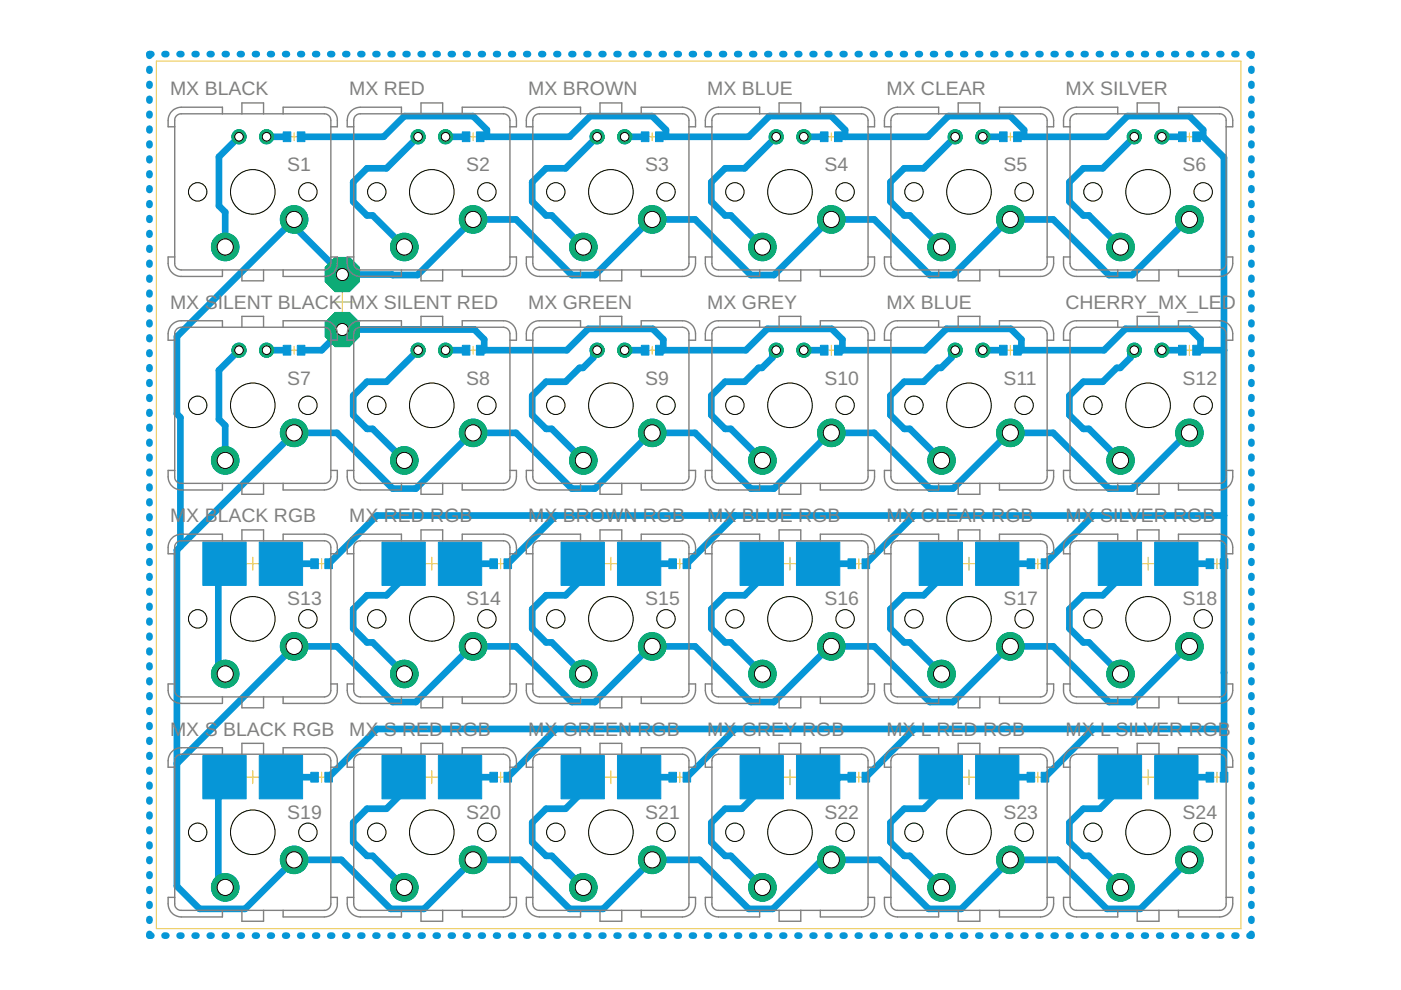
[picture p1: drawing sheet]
<svg xmlns="http://www.w3.org/2000/svg" width="297mm" height="210mm" viewBox="0 0 297 210" stroke-linecap="round" stroke-linejoin="round" font-family="sans-serif">
<defs><g id="words">
<g font-size="4.1" fill="#808080">
<text x="36.1" y="20.2">MX BLACK</text>
<text x="74" y="20.2">MX RED</text>
<text x="112" y="20.2">MX BROWN</text>
<text x="150" y="20.2">MX BLUE</text>
<text x="187.9" y="20.2">MX CLEAR</text>
<text x="225.9" y="20.2">MX SILVER</text>
<text x="60.9" y="36.3">S1</text>
<text x="98.9" y="36.3">S2</text>
<text x="136.8" y="36.3">S3</text>
<text x="174.8" y="36.3">S4</text>
<text x="212.8" y="36.3">S5</text>
<text x="250.7" y="36.3">S6</text>
<text x="36.1" y="65.5">MX SILENT BLACK</text>
<text x="74" y="65.5">MX SILENT RED</text>
<text x="112" y="65.5">MX GREEN</text>
<text x="150" y="65.5">MX GREY</text>
<text x="187.9" y="65.5">MX BLUE</text>
<text x="225.9" y="65.5">CHERRY_MX_LED</text>
<text x="60.9" y="81.6">S7</text>
<text x="98.9" y="81.6">S8</text>
<text x="136.8" y="81.6">S9</text>
<text x="174.8" y="81.6">S10</text>
<text x="212.8" y="81.6">S11</text>
<text x="250.7" y="81.6">S12</text>
<text x="36.1" y="110.8">M</text>
<text x="39.5" y="110.8">X BLACK RGB</text>
<text x="74" y="110.8">MX RED RGB</text>
<text x="112" y="110.8">MX BROWN RGB</text>
<text x="150" y="110.8">MX BLUE RGB</text>
<text x="187.9" y="110.8">MX CLEAR RGB</text>
<text x="225.9" y="110.8">MX SILVER RGB</text>
<text x="60.9" y="128.3">S13</text>
<text x="98.9" y="128.3">S14</text>
<text x="136.8" y="128.3">S15</text>
<text x="174.8" y="128.3">S16</text>
<text x="212.8" y="128.3">S17</text>
<text x="250.7" y="128.3">S18</text>
<text x="36.1" y="156">MX S BLACK RGB</text>
<text x="74" y="156">MX S RED RGB</text>
<text x="112" y="156">MX GREEN RGB</text>
<text x="150" y="156">MX GREY RGB</text>
<text x="187.9" y="156">MX L RED RGB</text>
<text x="225.9" y="156">MX L SILVER RGB</text>
<text x="60.9" y="173.6">S19</text>
<text x="98.9" y="173.6">S20</text>
<text x="136.8" y="173.6">S21</text>
<text x="174.8" y="173.6">S22</text>
<text x="212.8" y="173.6">S23</text>
<text x="250.7" y="173.6">S24</text>
</g>
</g></defs>
<g fill="none" stroke="#afd134" stroke-width=".21">
<path d="M61.5 29h1.7M62.4 28.2v1.6M99.5 29h1.7M100.3 28.2v1.6M137.5 29h1.6M138.3 28.2v1.6M175.4 29h1.7M176.3 28.2v1.6M213.4 29h1.7M214.2 28.2v1.6M251.4 29h1.6M252.2 28.2v1.6"/>
<path d="M61.5 74.3h1.7M62.4 73.4v1.7M70.2 64h4.7M72.6 61.7v4.7M99.5 74.3h1.7M100.3 73.4v1.7M137.5 74.3h1.6M138.3 73.4v1.7M175.2 74.3h2.1M176.3 73.2v2.1M213.2 74.3h2M214.2 73.2v2.1"/>
<path d="M251.1 74.3h2.1M252.2 73.2v2.1M52.2 119.5h2.8M53.6 118.2v2.7M67.1 119.5h2.2M68.2 118.5v2.1M90.2 119.5h2.7M91.5 118.2v2.7M105.1 119.5h2.1M106.2 118.5v2.1M128.1 119.5h2.8M129.5 118.2v2.7"/>
<path d="M143.1 119.5h2.1M144.1 118.5v2.1M166.1 119.5h2.8M167.5 118.2v2.7M181 119.5h2.2M182.1 118.5v2.1M204.1 119.5h2.7M205.4 118.2v2.7M219 119.5h2.1M220 118.5v2.1M242 119.5h2.8M243.4 118.2v2.7"/>
<path d="M257 119.5h2.1M258 118.5v2.1M52.2 164.8h2.8M53.6 163.4v2.8M67.1 164.8h2.2M68.2 163.7v2.2M90.2 164.8h2.7M91.5 163.4v2.8M105.1 164.8h2.1M106.2 163.7v2.2M128.1 164.8h2.8M129.5 163.4v2.8"/>
<path d="M143.1 164.8h2.1M144.1 163.7v2.2M165.9 164.8h3.2M167.5 163.2v3.2M181 164.8h2.2M182.1 163.7v2.2M203.9 164.8h3.1M205.4 163.2v3.2M219 164.8h2.1M220 163.7v2.2M241.8 164.8h3.2M243.4 163.2v3.2"/>
<path d="M257 164.8h2.1M258 163.7v2.2"/>
</g>
<g fill="#0696d7" stroke="#0696d7" stroke-width=".21">
<path d="M63 28h1.6v2h-1.6z"/>
<path d="M60 28h1.7v2h-1.7z"/>
<path d="M101 28h1.6v2h-1.6z"/>
<path d="M98 28h1.6v2h-1.6z"/>
<path d="M139 28h1.6v2h-1.6z"/>
<path d="M136 28h1.6v2h-1.6z"/>
<path d="M176.9 28h1.6v2h-1.6z"/>
<path d="M173.9 28h1.7v2h-1.7z"/>
<path d="M139 73.2h1.6v2.1h-1.6z"/>
<path d="M136 73.2h1.6v2.1h-1.6z"/>
<path d="M176.9 73.2h1.6v2.1h-1.6z"/>
<path d="M173.9 73.2h1.7v2.1h-1.7z"/>
<path d="M214.9 28h1.6v2h-1.6z"/>
<path d="M211.9 28h1.6v2h-1.6z"/>
<path d="M252.9 28h1.6v2h-1.6z"/>
<path d="M249.9 28h1.6v2h-1.6z"/>
<path d="M63 73.2h1.6v2.1h-1.6z"/>
<path d="M60 73.2h1.7v2.1h-1.7z"/>
<path d="M101 73.2h1.6v2.1h-1.6z"/>
<path d="M98 73.2h1.6v2.1h-1.6z"/>
<path d="M68.9 118.5h1.6v2.1h-1.6z"/>
<path d="M65.9 118.5h1.6v2.1h-1.6z"/>
<path d="M106.8 118.5h1.7v2.1h-1.7z"/>
<path d="M103.9 118.5h1.6v2.1h-1.6z"/>
<path d="M144.8 118.5h1.6v2.1h-1.6z"/>
<path d="M141.8 118.5h1.6v2.1h-1.6z"/>
<path d="M182.8 118.5h1.6v2.1h-1.6z"/>
<path d="M179.8 118.5h1.6v2.1h-1.6z"/>
<path d="M144.8 163.7h1.6v2.1h-1.6z"/>
<path d="M141.8 163.7h1.6v2.1h-1.6z"/>
<path d="M182.8 163.7h1.6v2.1h-1.6z"/>
<path d="M179.8 163.7h1.6v2.1h-1.6z"/>
<path d="M220.7 118.5h1.7v2.1h-1.7z"/>
<path d="M217.8 118.5h1.6v2.1h-1.6z"/>
<path d="M258.7 118.5h1.6v2.1h-1.6z"/>
<path d="M255.7 118.5h1.6v2.1h-1.6z"/>
<path d="M68.9 163.7h1.6v2.1h-1.6z"/>
<path d="M65.9 163.7h1.6v2.1h-1.6z"/>
<path d="M106.8 163.7h1.7v2.1h-1.7z"/>
<path d="M103.9 163.7h1.6v2.1h-1.6z"/>
<path d="M220.7 163.7h1.7v2.1h-1.7z"/>
<path d="M217.8 163.7h1.6v2.1h-1.6z"/>
<path d="M258.7 163.7h1.6v2.1h-1.6z"/>
<path d="M255.7 163.7h1.6v2.1h-1.6z"/>
<path d="M214.9 73.2h1.6v2.1h-1.6z"/>
<path d="M211.9 73.2h1.6v2.1h-1.6z"/>
<path d="M252.9 73.2h1.6v2.1h-1.6z"/>
<path d="M249.9 73.2h1.6v2.1h-1.6z"/>
<path d="M55 114.9h9.2v9.2h-9.2z"/>
<path d="M43 114.9h9.2v9.2h-9.2z"/>
<path d="M92.9 114.9h9.2v9.2h-9.2z"/>
<path d="M81 114.9h9.2v9.2h-9.2z"/>
<path d="M130.9 114.9h9.2v9.2h-9.2z"/>
<path d="M119 114.9h9.1v9.2h-9.1z"/>
<path d="M168.9 114.9h9.2v9.2h-9.2z"/>
<path d="M156.9 114.9h9.2v9.2h-9.2z"/>
<path d="M206.8 114.9h9.2v9.2h-9.2z"/>
<path d="M194.9 114.9h9.2v9.2h-9.2z"/>
<path d="M244.8 114.9h9.2v9.2h-9.2z"/>
<path d="M232.9 114.9h9.1v9.2h-9.1z"/>
<path d="M55 160.2h9.2v9.2h-9.2z"/>
<path d="M43 160.2h9.2v9.2h-9.2z"/>
<path d="M92.9 160.2h9.2v9.2h-9.2z"/>
<path d="M81 160.2h9.2v9.2h-9.2z"/>
<path d="M130.9 160.2h9.2v9.2h-9.2z"/>
<path d="M119 160.2h9.1v9.2h-9.1z"/>
<path d="M168.9 160.2h9.2v9.2h-9.2z"/>
<path d="M156.9 160.2h9.2v9.2h-9.2z"/>
<path d="M206.8 160.2h9.2v9.2h-9.2z"/>
<path d="M194.9 160.2h9.2v9.2h-9.2z"/>
<path d="M244.8 160.2h9.2v9.2h-9.2z"/>
<path d="M232.9 160.2h9.1v9.2h-9.1z"/>
</g>
<g fill="none" stroke="#0696d7" stroke-width="1.4">
<path d="M31.7 14.6v.4M31.7 17.8v.4M32.1 11.5h-.4v.3M34.9 11.5h.4M38.1 11.5h.4M41.3 11.5h.4M44.5 11.5h.4M47.7 11.5h.3M50.9 11.5h.3M54.1 11.5h.3M57.3 11.5h.3M60.5 11.5h.3"/>
<path d="M63.6 11.5h.4M66.8 11.5h.4M70 11.5h.4M73.2 11.5h.4M76.4 11.5h.4M79.6 11.5h.4M82.8 11.5h.4M86 11.5h.4M89.2 11.5h.4M92.4 11.5h.4M95.6 11.5h.4M98.8 11.5h.4"/>
<path d="M102 11.5h.4M105.2 11.5h.4M108.4 11.5h.4M111.6 11.5h.4M114.8 11.5h.3M118 11.5h.3M121.2 11.5h.3M124.4 11.5h.3M127.6 11.5h.3M130.7 11.5h.4M133.9 11.5h.4M137.1 11.5h.4"/>
<path d="M140.3 11.5h.4M143.5 11.5h.4M146.7 11.5h.4M149.9 11.5h.4M153.1 11.5h.4M156.3 11.5h.4M159.5 11.5h.4M162.7 11.5h.4M165.9 11.5h.4M169.1 11.5h.4M172.3 11.5h.4M175.5 11.5h.4"/>
<path d="M178.7 11.5h.3M181.9 11.5h.3M185.1 11.5h.3M188.3 11.5h.3M191.5 11.5h.3M194.6 11.5h.4M197.8 11.5h.4M201 11.5h.4M204.2 11.5h.4M207.4 11.5h.4M210.6 11.5h.4M213.8 11.5h.4"/>
<path d="M217 11.5h.4M220.2 11.5h.4M223.4 11.5h.4M226.6 11.5h.4M229.8 11.5h.4M233 11.5h.4M236.2 11.5h.4M239.4 11.5h.4M242.6 11.5h.4M245.8 11.5h.3M249 11.5h.3M252.2 11.5h.3"/>
<path d="M255.4 11.5h.3M258.6 11.5h.3M261.7 11.5h.4M264.9 11.5h.4v.3M265.3 14.6v.4M265.3 17.8v.4M31.7 21v.3M31.7 24.1v.4M31.7 27.3v.3M31.7 30.4v.4M31.7 33.6v.4M31.7 36.8v.3"/>
<path d="M31.7 39.9v.4M50.7 29l-4.3 4.3v10.3l1.4 1.4v7.4M56.5 29h4.4M63.8 29h17.5l4.4-4.4h14.6l2.9 2.9v1.5M88.6 29l-6.7 6.7h-4.1l-2.9 2.9v4.1l2.9 3h1.2l6.7 6.7M94.5 29h4.3M101.8 29h19l4.3-4.4h13.2l2.9 2.9v1.5M126.6 29l-6.7 6.7h-4.1l-3 2.9v4.1l3 3h1.2l6.7 6.7M132.4 29h4.4M139.8 29h18.9l4.4-4.4h13.2l2.9 2.9v1.5M164.6 29l-6.7 6.7h-4.2l-2.9 2.9v4.1l2.9 3h1.3l6.6 6.7M170.4 29h4.4"/>
<path d="M177.7 29h19l4.4-4.4h13.1l2.9 2.9v1.5M202.5 29l-6.7 6.7h-4.1l-2.9 2.9v4.1l2.9 3h1.2l6.7 6.7M208.4 29h4.3M215.7 29h19l4.3-4.4h13.2l2.9 2.9v1.5M240.5 29l-6.7 6.7h-4.1l-3 2.9v4.1l3 3h1.2l6.7 6.7M246.3 29h4.4M253.7 29h1.4M255.1 29l4.4 4.4v40.9M265.3 21v.3M265.3 24.1v.4M265.3 27.3v.3M265.3 30.4v.4"/>
<path d="M265.3 33.6v.4M265.3 36.8v.3M265.3 39.9v.4M31.7 43.1v.4M31.7 46.2v.4M31.7 49.4v.4M31.7 52.6v.3M31.7 55.7v.4M31.7 58.9v.4M252.2 46.5h-.4l-11.7 11.8h-5l-11.8-11.8h-9.4l-11.8 11.8h-5l-11.7-11.8h-9.5l-11.8 11.8h-4.9l-11.8-11.8h-9.5l-11.7 11.8h-5l-11.8-11.8h-9.1l-11.8 11.8-15.9-.1-10.2-10.2v-1.5l-24.9 24.9v16.4l.7 .7v27.4M265.3 43.1v.4M265.3 46.2v.4"/>
<path d="M265.3 49.4v.4M265.3 52.6v.3M265.3 55.7v.4M265.3 58.9v.4M31.7 62.1v.3M31.7 65.2v.4M31.7 68.4v.3M31.7 71.5v.4M31.7 74.7v.4M31.7 77.9v.3M50.7 74.3l-4.3 4.2v10.4l1.4 1.3v7.4M56.5 74.3h4.4"/>
<path d="M63.8 74.3h4.4l4.4-4.4h28l2.1 2.1v2.3M88.6 74.3l-6.7 6.6h-4.1l-2.9 3v4.1l2.9 2.9h1.2l6.7 6.7M94.5 74.3h4.3M101.8 74.3h18.4l4.5-4.6h13.7l2.2 2.3v2.3M126.6 74.3l-.8 .8v.7l-2.2 2.2h-.7l-3 2.9h-4.1l-3 3v4.1l3 2.9h1.2l6.7 6.7M132.4 74.3h4.4M139.8 74.3h18.3l4.6-4.6h13.6l2.3 2.3v2.3M164.6 74.3l-.8 .8v.7l-2.2 2.2h-.8l-2.9 2.9h-4.2l-2.9 3v4.1l2.9 2.9h1.3l6.6 6.7M170.4 74.3h4.4M177.7 74.3h18.4l4.6-4.6h13.6l2.3 2.3v2.3M202.5 74.3l-.8 .8v.7l-2.2 2.2h-.7l-3 2.9h-4.1l-2.9 3v4.1l2.9 2.9h1.2l6.7 6.7M208.4 74.3h4.3"/>
<path d="M215.7 74.3h18.4l4.5-4.6h13.7l2.2 2.3v2.3M240.5 74.3l-.8 .8v.7l-2.2 2.2h-.7l-3 2.9h-4.1l-3 3v4.1l3 2.9h1.2l6.7 6.7M246.3 74.3h4.4M253.7 74.3h5.8M259.5 74.3v90.5M265.3 62.1v.3M265.3 65.2v.4M265.3 68.4v.3M265.3 71.5v.4M265.3 74.7v.4M265.3 77.9v.3M31.7 81v.4"/>
<path d="M31.7 84.2v.4M31.7 87.4v.3M31.7 90.5v.4M31.7 93.7v.3M31.7 96.8v.4M252.2 91.8h-.4l-11.7 11.8h-5l-11.8-11.8h-9.4l-11.8 11.8h-5l-11.7-11.8h-9.5l-11.8 11.8h-4.9l-11.8-11.8h-9.5l-11.7 11.8h-5l-11.8-11.8h-9.4l-11.8 11.8h-5l-11.7-11.8h-9.1l-24.2 24.1M265.3 81v.4M265.3 84.2v.4M265.3 87.4v.3M265.3 90.5v.4M265.3 93.7v.3M265.3 96.8v.4"/>
<path d="M31.7 100v.4M31.7 103.2v.3M31.7 106.3v.4M31.7 109.5v.4M31.7 112.6v.4M31.7 115.8v.4M31.7 119v.3M38.2 115.9l-.7 .7v71.3l4.8 4.8h9.7l10.4-10.4h10l10.4 10.4h7.1l10.4-10.4h10.1l10.4 10.4h7.1l10.4-10.4h10l10.4 10.4h5.2l10.4-10.4h12.2l10.4 10.4h6.9l10.4-10.4h10.1l10.4 10.4h7.1l10.4-10.4M47.6 119.5l-1.3 1.3v20.6l1.5 1.5M59.6 119.5h7.1M85.6 119.5v3.1l-3.7 3.6h-4.1l-2.9 2.9v4.2l2.9 2.9h1.2l6.7 6.7M97.5 119.5h7.2"/>
<path d="M117.9 109.3l-10.2 10.2M123.5 119.5v3.1l-3.6 3.6h-4.1l-3 2.9v4.2l3 2.9h1.2l6.7 6.7M135.5 119.5h7.1M155.9 109.3l-10.3 10.2M161.5 119.5v3.1l-3.6 3.6h-4.2l-2.9 2.9v4.2l2.9 2.9h1.3l6.6 6.7M173.5 119.5h7.1M193.8 109.3l-10.2 10.2M199.5 119.5v3.1l-3.7 3.6h-4.1l-2.9 2.9v4.2l2.9 2.9h1.2l6.7 6.7M211.4 119.5h7.2M231.8 109.3l-10.2 10.2M237.4 119.5v3.1l-3.6 3.6h-4.1l-3 2.9v4.2l3 2.9h1.2l6.7 6.7M249.4 119.5h7.1"/>
<path d="M259.5 119.5h.1M259.5 109.3h-179.6l-10.2 10.2M265.3 100v.4M265.3 103.2v.3M265.3 106.3v.4M265.3 109.5v.4M265.3 112.6v.4M265.3 115.8v.4M265.3 119v.3M31.7 122.1v.4M31.7 125.3v.3M31.7 128.5v.3"/>
<path d="M31.7 131.6v.4M31.7 134.8v.3M31.7 137.9v.4M252.2 137.1h-.4l-11.7 11.7h-5l-11.8-11.7h-9.4l-11.8 11.7h-5l-11.7-11.7h-9.5l-11.8 11.7h-4.9l-11.8-11.7h-9.5l-11.7 11.7h-5l-11.8-11.7h-9.4l-11.8 11.7h-5l-11.7-11.7h-9.1l-24.9 24.8M265.3 122.1v.4M265.3 125.3v.3M265.3 128.5v.3M265.3 131.6v.4M265.3 134.8v.3M265.3 137.9v.4M31.7 141.1v.4M31.7 144.3v.3"/>
<path d="M31.7 147.4v.4M31.7 150.6v.3M31.7 153.8v.3M31.7 156.9v.4M117.9 154.6l-10.2 10.2M155.9 154.6l-10.3 10.2M193.8 154.6l-10.2 10.2M231.7 154.6l-10.1 10.2M259.5 142.6h.1M259.5 154.6h-179.6l-10.2 10.2M265.3 141.1v.4M265.3 144.3v.3"/>
<path d="M265.3 147.4v.4M265.3 150.6v.3M265.3 153.8v.3M265.3 156.9v.4M31.7 160.1v.3M31.7 163.2v.4M31.7 166.4v.4M31.7 169.6v.3M31.7 172.7v.4M31.7 175.9v.3M31.7 179v.4M47.6 164.8v3.1l-1.3 1.3v17.5l1.5 1.5"/>
<path d="M59.6 164.8h7.1M85.6 164.8v3.1l-3.7 3.6h-4.1l-2.9 2.9v4.1l2.9 3h1.2l6.7 6.7M97.5 164.8h7.2M123.5 164.8v3.1l-3.6 3.6h-4.1l-3 2.9v4.1l3 3h1.2l6.7 6.7M135.5 164.8h7.1M161.5 164.8v2.4l-4.2 4.3h-3.6l-2.9 2.9v4.1l2.9 3h1.3l6.6 6.7M173.5 164.8h1.8l.6 .6h1.4l.6-.6h2.7M199.5 164.8v3.1l-3.7 3.6h-4.1l-2.9 2.9v4.1l2.9 3h1.2l6.7 6.7M211.4 164.8h7.2M237.4 164.8v2.4l-4.2 4.3h-3.5l-3 2.9v4.1l3 3h1.2l6.7 6.7M249.4 164.8h7.1M265.3 160.1v.3"/>
<path d="M265.3 163.2v.4M265.3 166.4v.4M265.3 169.6v.3M265.3 172.7v.4M265.3 175.9v.3M265.3 179v.4M31.7 182.2v.4M31.7 185.4v.3M31.7 188.5v.4M31.7 191.7v.3M31.7 194.9v.3M31.7 198v.4h.4"/>
<path d="M34.9 198.4h.4M38.1 198.4h.4M41.3 198.4h.4M44.5 198.4h.4M47.7 198.4h.3M50.9 198.4h.3M54.1 198.4h.3M57.3 198.4h.3M60.5 198.4h.3M63.6 198.4h.4M66.8 198.4h.4M70 198.4h.4"/>
<path d="M73.2 198.4h.4M76.4 198.4h.4M79.6 198.4h.4M82.8 198.4h.4M86 198.4h.4M89.2 198.4h.4M92.4 198.4h.4M95.6 198.4h.4M98.8 198.4h.4M102 198.4h.4M105.2 198.4h.4M108.4 198.4h.4"/>
<path d="M111.6 198.4h.4M114.8 198.4h.3M118 198.4h.3M121.2 198.4h.3M124.4 198.4h.3M127.6 198.4h.3M130.7 198.4h.4M133.9 198.4h.4M137.1 198.4h.4M140.3 198.4h.4M143.5 198.4h.4M146.7 198.4h.4"/>
<path d="M149.9 198.4h.4M153.1 198.4h.4M156.3 198.4h.4M159.5 198.4h.4M162.7 198.4h.4M165.9 198.4h.4M169.1 198.4h.4M172.3 198.4h.4M175.5 198.4h.4M178.7 198.4h.3M181.9 198.4h.3M185.1 198.4h.3"/>
<path d="M188.3 198.4h.3M191.5 198.4h.3M194.6 198.4h.4M197.8 198.4h.4M201 198.4h.4M204.2 198.4h.4M207.4 198.4h.4M210.6 198.4h.4M213.8 198.4h.4M217 198.4h.4M220.2 198.4h.4M223.4 198.4h.4"/>
<path d="M226.6 198.4h.4M229.8 198.4h.4M233 198.4h.4M236.2 198.4h.4M239.4 198.4h.4M242.6 198.4h.4M245.8 198.4h.3M249 198.4h.3M252.2 198.4h.3M255.4 198.4h.3M258.6 198.4h.3M261.7 198.4h.4"/>
<path d="M265.3 198v.4h-.4M265.3 182.2v.4M265.3 185.4v.3M265.3 188.5v.4M265.3 191.7v.3M265.3 194.9v.3"/>
</g>
<circle cx="62.4" cy="46.5" r="2.92" fill="#0dab76" stroke="#0dab76" stroke-width=".21"/>
<circle cx="62.4" cy="46.5" r="1.71" fill="#fff" stroke="#000" stroke-width=".21"/>
<circle cx="47.8" cy="52.4" r="2.92" fill="#0dab76" stroke="#0dab76" stroke-width=".21"/>
<circle cx="47.8" cy="52.4" r="1.71" fill="#fff" stroke="#000" stroke-width=".21"/>
<circle cx="56.5" cy="29" r="1.5" fill="#0dab76" stroke="#0dab76" stroke-width=".21"/>
<circle cx="56.5" cy="29" r=".91" fill="#fff" stroke="#000" stroke-width=".21"/>
<circle cx="50.7" cy="29" r="1.5" fill="#0dab76" stroke="#0dab76" stroke-width=".21"/>
<circle cx="50.7" cy="29" r=".91" fill="#fff" stroke="#000" stroke-width=".21"/>
<circle cx="100.3" cy="46.5" r="2.92" fill="#0dab76" stroke="#0dab76" stroke-width=".21"/>
<circle cx="100.3" cy="46.5" r="1.71" fill="#fff" stroke="#000" stroke-width=".21"/>
<circle cx="85.7" cy="52.4" r="2.92" fill="#0dab76" stroke="#0dab76" stroke-width=".21"/>
<circle cx="85.7" cy="52.4" r="1.71" fill="#fff" stroke="#000" stroke-width=".21"/>
<circle cx="94.5" cy="29" r="1.5" fill="#0dab76" stroke="#0dab76" stroke-width=".21"/>
<circle cx="94.5" cy="29" r=".91" fill="#fff" stroke="#000" stroke-width=".21"/>
<circle cx="88.6" cy="29" r="1.5" fill="#0dab76" stroke="#0dab76" stroke-width=".21"/>
<circle cx="88.6" cy="29" r=".91" fill="#fff" stroke="#000" stroke-width=".21"/>
<circle cx="138.3" cy="46.5" r="2.92" fill="#0dab76" stroke="#0dab76" stroke-width=".21"/>
<circle cx="138.3" cy="46.5" r="1.71" fill="#fff" stroke="#000" stroke-width=".21"/>
<circle cx="123.7" cy="52.4" r="2.92" fill="#0dab76" stroke="#0dab76" stroke-width=".21"/>
<circle cx="123.7" cy="52.4" r="1.71" fill="#fff" stroke="#000" stroke-width=".21"/>
<circle cx="132.4" cy="29" r="1.5" fill="#0dab76" stroke="#0dab76" stroke-width=".21"/>
<circle cx="132.4" cy="29" r=".91" fill="#fff" stroke="#000" stroke-width=".21"/>
<circle cx="126.6" cy="29" r="1.5" fill="#0dab76" stroke="#0dab76" stroke-width=".21"/>
<circle cx="126.6" cy="29" r=".91" fill="#fff" stroke="#000" stroke-width=".21"/>
<circle cx="176.3" cy="46.5" r="2.92" fill="#0dab76" stroke="#0dab76" stroke-width=".21"/>
<circle cx="176.3" cy="46.5" r="1.71" fill="#fff" stroke="#000" stroke-width=".21"/>
<circle cx="161.6" cy="52.4" r="2.92" fill="#0dab76" stroke="#0dab76" stroke-width=".21"/>
<circle cx="161.6" cy="52.4" r="1.71" fill="#fff" stroke="#000" stroke-width=".21"/>
<circle cx="170.4" cy="29" r="1.5" fill="#0dab76" stroke="#0dab76" stroke-width=".21"/>
<circle cx="170.4" cy="29" r=".91" fill="#fff" stroke="#000" stroke-width=".21"/>
<circle cx="164.6" cy="29" r="1.5" fill="#0dab76" stroke="#0dab76" stroke-width=".21"/>
<circle cx="164.6" cy="29" r=".91" fill="#fff" stroke="#000" stroke-width=".21"/>
<circle cx="138.3" cy="91.8" r="2.92" fill="#0dab76" stroke="#0dab76" stroke-width=".21"/>
<circle cx="138.3" cy="91.8" r="1.71" fill="#fff" stroke="#000" stroke-width=".21"/>
<circle cx="123.7" cy="97.6" r="2.92" fill="#0dab76" stroke="#0dab76" stroke-width=".21"/>
<circle cx="123.7" cy="97.6" r="1.71" fill="#fff" stroke="#000" stroke-width=".21"/>
<circle cx="132.4" cy="74.3" r="1.5" fill="#0dab76" stroke="#0dab76" stroke-width=".21"/>
<circle cx="132.4" cy="74.3" r=".91" fill="#fff" stroke="#000" stroke-width=".21"/>
<circle cx="126.6" cy="74.3" r="1.5" fill="#0dab76" stroke="#0dab76" stroke-width=".21"/>
<circle cx="126.6" cy="74.3" r=".91" fill="#fff" stroke="#000" stroke-width=".21"/>
<circle cx="176.3" cy="91.8" r="2.92" fill="#0dab76" stroke="#0dab76" stroke-width=".21"/>
<circle cx="176.3" cy="91.8" r="1.71" fill="#fff" stroke="#000" stroke-width=".21"/>
<circle cx="161.6" cy="97.6" r="2.92" fill="#0dab76" stroke="#0dab76" stroke-width=".21"/>
<circle cx="161.6" cy="97.6" r="1.71" fill="#fff" stroke="#000" stroke-width=".21"/>
<circle cx="170.4" cy="74.3" r="1.5" fill="#0dab76" stroke="#0dab76" stroke-width=".21"/>
<circle cx="170.4" cy="74.3" r=".91" fill="#fff" stroke="#000" stroke-width=".21"/>
<circle cx="164.6" cy="74.3" r="1.5" fill="#0dab76" stroke="#0dab76" stroke-width=".21"/>
<circle cx="164.6" cy="74.3" r=".91" fill="#fff" stroke="#000" stroke-width=".21"/>
<circle cx="214.2" cy="46.5" r="2.92" fill="#0dab76" stroke="#0dab76" stroke-width=".21"/>
<circle cx="214.2" cy="46.5" r="1.71" fill="#fff" stroke="#000" stroke-width=".21"/>
<circle cx="199.6" cy="52.4" r="2.92" fill="#0dab76" stroke="#0dab76" stroke-width=".21"/>
<circle cx="199.6" cy="52.4" r="1.71" fill="#fff" stroke="#000" stroke-width=".21"/>
<circle cx="208.4" cy="29" r="1.5" fill="#0dab76" stroke="#0dab76" stroke-width=".21"/>
<circle cx="208.4" cy="29" r=".91" fill="#fff" stroke="#000" stroke-width=".21"/>
<circle cx="202.5" cy="29" r="1.5" fill="#0dab76" stroke="#0dab76" stroke-width=".21"/>
<circle cx="202.5" cy="29" r=".91" fill="#fff" stroke="#000" stroke-width=".21"/>
<circle cx="252.2" cy="46.5" r="2.92" fill="#0dab76" stroke="#0dab76" stroke-width=".21"/>
<circle cx="252.2" cy="46.5" r="1.71" fill="#fff" stroke="#000" stroke-width=".21"/>
<circle cx="237.6" cy="52.4" r="2.92" fill="#0dab76" stroke="#0dab76" stroke-width=".21"/>
<circle cx="237.6" cy="52.4" r="1.71" fill="#fff" stroke="#000" stroke-width=".21"/>
<circle cx="246.3" cy="29" r="1.5" fill="#0dab76" stroke="#0dab76" stroke-width=".21"/>
<circle cx="246.3" cy="29" r=".91" fill="#fff" stroke="#000" stroke-width=".21"/>
<circle cx="240.5" cy="29" r="1.5" fill="#0dab76" stroke="#0dab76" stroke-width=".21"/>
<circle cx="240.5" cy="29" r=".91" fill="#fff" stroke="#000" stroke-width=".21"/>
<circle cx="62.4" cy="91.8" r="2.92" fill="#0dab76" stroke="#0dab76" stroke-width=".21"/>
<circle cx="62.4" cy="91.8" r="1.71" fill="#fff" stroke="#000" stroke-width=".21"/>
<circle cx="47.8" cy="97.6" r="2.92" fill="#0dab76" stroke="#0dab76" stroke-width=".21"/>
<circle cx="47.8" cy="97.6" r="1.71" fill="#fff" stroke="#000" stroke-width=".21"/>
<circle cx="56.5" cy="74.3" r="1.5" fill="#0dab76" stroke="#0dab76" stroke-width=".21"/>
<circle cx="56.5" cy="74.3" r=".91" fill="#fff" stroke="#000" stroke-width=".21"/>
<circle cx="50.7" cy="74.3" r="1.5" fill="#0dab76" stroke="#0dab76" stroke-width=".21"/>
<circle cx="50.7" cy="74.3" r=".91" fill="#fff" stroke="#000" stroke-width=".21"/>
<circle cx="100.3" cy="91.8" r="2.92" fill="#0dab76" stroke="#0dab76" stroke-width=".21"/>
<circle cx="100.3" cy="91.8" r="1.71" fill="#fff" stroke="#000" stroke-width=".21"/>
<circle cx="85.7" cy="97.6" r="2.92" fill="#0dab76" stroke="#0dab76" stroke-width=".21"/>
<circle cx="85.7" cy="97.6" r="1.71" fill="#fff" stroke="#000" stroke-width=".21"/>
<circle cx="94.5" cy="74.3" r="1.5" fill="#0dab76" stroke="#0dab76" stroke-width=".21"/>
<circle cx="94.5" cy="74.3" r=".91" fill="#fff" stroke="#000" stroke-width=".21"/>
<circle cx="88.6" cy="74.3" r="1.5" fill="#0dab76" stroke="#0dab76" stroke-width=".21"/>
<circle cx="88.6" cy="74.3" r=".91" fill="#fff" stroke="#000" stroke-width=".21"/>
<circle cx="62.4" cy="137.1" r="2.92" fill="#0dab76" stroke="#0dab76" stroke-width=".21"/>
<circle cx="62.4" cy="137.1" r="1.71" fill="#fff" stroke="#000" stroke-width=".21"/>
<circle cx="47.8" cy="142.9" r="2.92" fill="#0dab76" stroke="#0dab76" stroke-width=".21"/>
<circle cx="47.8" cy="142.9" r="1.71" fill="#fff" stroke="#000" stroke-width=".21"/>
<circle cx="100.3" cy="137.1" r="2.92" fill="#0dab76" stroke="#0dab76" stroke-width=".21"/>
<circle cx="100.3" cy="137.1" r="1.71" fill="#fff" stroke="#000" stroke-width=".21"/>
<circle cx="85.7" cy="142.9" r="2.92" fill="#0dab76" stroke="#0dab76" stroke-width=".21"/>
<circle cx="85.7" cy="142.9" r="1.71" fill="#fff" stroke="#000" stroke-width=".21"/>
<circle cx="138.3" cy="137.1" r="2.92" fill="#0dab76" stroke="#0dab76" stroke-width=".21"/>
<circle cx="138.3" cy="137.1" r="1.71" fill="#fff" stroke="#000" stroke-width=".21"/>
<circle cx="123.7" cy="142.9" r="2.92" fill="#0dab76" stroke="#0dab76" stroke-width=".21"/>
<circle cx="123.7" cy="142.9" r="1.71" fill="#fff" stroke="#000" stroke-width=".21"/>
<circle cx="176.3" cy="137.1" r="2.92" fill="#0dab76" stroke="#0dab76" stroke-width=".21"/>
<circle cx="176.3" cy="137.1" r="1.71" fill="#fff" stroke="#000" stroke-width=".21"/>
<circle cx="161.6" cy="142.9" r="2.92" fill="#0dab76" stroke="#0dab76" stroke-width=".21"/>
<circle cx="161.6" cy="142.9" r="1.71" fill="#fff" stroke="#000" stroke-width=".21"/>
<circle cx="138.3" cy="182.3" r="2.92" fill="#0dab76" stroke="#0dab76" stroke-width=".21"/>
<circle cx="138.3" cy="182.3" r="1.71" fill="#fff" stroke="#000" stroke-width=".21"/>
<circle cx="123.7" cy="188.2" r="2.92" fill="#0dab76" stroke="#0dab76" stroke-width=".21"/>
<circle cx="123.7" cy="188.2" r="1.71" fill="#fff" stroke="#000" stroke-width=".21"/>
<circle cx="176.3" cy="182.3" r="2.92" fill="#0dab76" stroke="#0dab76" stroke-width=".21"/>
<circle cx="176.3" cy="182.3" r="1.71" fill="#fff" stroke="#000" stroke-width=".21"/>
<circle cx="161.6" cy="188.2" r="2.92" fill="#0dab76" stroke="#0dab76" stroke-width=".21"/>
<circle cx="161.6" cy="188.2" r="1.71" fill="#fff" stroke="#000" stroke-width=".21"/>
<circle cx="214.2" cy="137.1" r="2.92" fill="#0dab76" stroke="#0dab76" stroke-width=".21"/>
<circle cx="214.2" cy="137.1" r="1.71" fill="#fff" stroke="#000" stroke-width=".21"/>
<circle cx="199.6" cy="142.9" r="2.92" fill="#0dab76" stroke="#0dab76" stroke-width=".21"/>
<circle cx="199.6" cy="142.9" r="1.71" fill="#fff" stroke="#000" stroke-width=".21"/>
<circle cx="252.2" cy="137.1" r="2.92" fill="#0dab76" stroke="#0dab76" stroke-width=".21"/>
<circle cx="252.2" cy="137.1" r="1.71" fill="#fff" stroke="#000" stroke-width=".21"/>
<circle cx="237.6" cy="142.9" r="2.92" fill="#0dab76" stroke="#0dab76" stroke-width=".21"/>
<circle cx="237.6" cy="142.9" r="1.71" fill="#fff" stroke="#000" stroke-width=".21"/>
<circle cx="62.4" cy="182.3" r="2.92" fill="#0dab76" stroke="#0dab76" stroke-width=".21"/>
<circle cx="62.4" cy="182.3" r="1.71" fill="#fff" stroke="#000" stroke-width=".21"/>
<circle cx="47.8" cy="188.2" r="2.92" fill="#0dab76" stroke="#0dab76" stroke-width=".21"/>
<circle cx="47.8" cy="188.2" r="1.71" fill="#fff" stroke="#000" stroke-width=".21"/>
<circle cx="100.3" cy="182.3" r="2.92" fill="#0dab76" stroke="#0dab76" stroke-width=".21"/>
<circle cx="100.3" cy="182.3" r="1.71" fill="#fff" stroke="#000" stroke-width=".21"/>
<circle cx="85.7" cy="188.2" r="2.92" fill="#0dab76" stroke="#0dab76" stroke-width=".21"/>
<circle cx="85.7" cy="188.2" r="1.71" fill="#fff" stroke="#000" stroke-width=".21"/>
<circle cx="214.2" cy="182.3" r="2.92" fill="#0dab76" stroke="#0dab76" stroke-width=".21"/>
<circle cx="214.2" cy="182.3" r="1.71" fill="#fff" stroke="#000" stroke-width=".21"/>
<circle cx="199.6" cy="188.2" r="2.92" fill="#0dab76" stroke="#0dab76" stroke-width=".21"/>
<circle cx="199.6" cy="188.2" r="1.71" fill="#fff" stroke="#000" stroke-width=".21"/>
<circle cx="252.2" cy="182.3" r="2.92" fill="#0dab76" stroke="#0dab76" stroke-width=".21"/>
<circle cx="252.2" cy="182.3" r="1.71" fill="#fff" stroke="#000" stroke-width=".21"/>
<circle cx="237.6" cy="188.2" r="2.92" fill="#0dab76" stroke="#0dab76" stroke-width=".21"/>
<circle cx="237.6" cy="188.2" r="1.71" fill="#fff" stroke="#000" stroke-width=".21"/>
<circle cx="214.2" cy="91.8" r="2.92" fill="#0dab76" stroke="#0dab76" stroke-width=".21"/>
<circle cx="214.2" cy="91.8" r="1.71" fill="#fff" stroke="#000" stroke-width=".21"/>
<circle cx="199.6" cy="97.6" r="2.92" fill="#0dab76" stroke="#0dab76" stroke-width=".21"/>
<circle cx="199.6" cy="97.6" r="1.71" fill="#fff" stroke="#000" stroke-width=".21"/>
<circle cx="208.4" cy="74.3" r="1.5" fill="#0dab76" stroke="#0dab76" stroke-width=".21"/>
<circle cx="208.4" cy="74.3" r=".91" fill="#fff" stroke="#000" stroke-width=".21"/>
<circle cx="202.5" cy="74.3" r="1.5" fill="#0dab76" stroke="#0dab76" stroke-width=".21"/>
<circle cx="202.5" cy="74.3" r=".91" fill="#fff" stroke="#000" stroke-width=".21"/>
<circle cx="252.2" cy="91.8" r="2.92" fill="#0dab76" stroke="#0dab76" stroke-width=".21"/>
<circle cx="252.2" cy="91.8" r="1.71" fill="#fff" stroke="#000" stroke-width=".21"/>
<circle cx="237.6" cy="97.6" r="2.92" fill="#0dab76" stroke="#0dab76" stroke-width=".21"/>
<circle cx="237.6" cy="97.6" r="1.71" fill="#fff" stroke="#000" stroke-width=".21"/>
<circle cx="246.3" cy="74.3" r="1.5" fill="#0dab76" stroke="#0dab76" stroke-width=".21"/>
<circle cx="246.3" cy="74.3" r=".91" fill="#fff" stroke="#000" stroke-width=".21"/>
<circle cx="240.5" cy="74.3" r="1.5" fill="#0dab76" stroke="#0dab76" stroke-width=".21"/>
<circle cx="240.5" cy="74.3" r=".91" fill="#fff" stroke="#000" stroke-width=".21"/>
<circle cx="72.6" cy="58.2" r="3.9" fill="#0dab76" stroke="#0dab76" stroke-width=".21"/>
<circle cx="72.6" cy="58.2" r="1.29" fill="#fff" stroke="#000" stroke-width=".21"/>
<circle cx="72.6" cy="69.9" r="3.9" fill="#0dab76" stroke="#0dab76" stroke-width=".21"/>
<circle cx="72.6" cy="69.9" r="1.29" fill="#fff" stroke="#000" stroke-width=".21"/>
<circle cx="62.4" cy="46.5" r="2.92" fill="#0dab76" stroke="#0dab76" stroke-width=".21"/>
<circle cx="62.4" cy="46.5" r="1.71" fill="#fff" stroke="#000" stroke-width=".21"/>
<circle cx="47.8" cy="52.4" r="2.92" fill="#0dab76" stroke="#0dab76" stroke-width=".21"/>
<circle cx="47.8" cy="52.4" r="1.71" fill="#fff" stroke="#000" stroke-width=".21"/>
<circle cx="56.5" cy="29" r="1.5" fill="#0dab76" stroke="#0dab76" stroke-width=".21"/>
<circle cx="56.5" cy="29" r=".91" fill="#fff" stroke="#000" stroke-width=".21"/>
<circle cx="50.7" cy="29" r="1.5" fill="#0dab76" stroke="#0dab76" stroke-width=".21"/>
<circle cx="50.7" cy="29" r=".91" fill="#fff" stroke="#000" stroke-width=".21"/>
<circle cx="100.3" cy="46.5" r="2.92" fill="#0dab76" stroke="#0dab76" stroke-width=".21"/>
<circle cx="100.3" cy="46.5" r="1.71" fill="#fff" stroke="#000" stroke-width=".21"/>
<circle cx="85.7" cy="52.4" r="2.92" fill="#0dab76" stroke="#0dab76" stroke-width=".21"/>
<circle cx="85.7" cy="52.4" r="1.71" fill="#fff" stroke="#000" stroke-width=".21"/>
<circle cx="94.5" cy="29" r="1.5" fill="#0dab76" stroke="#0dab76" stroke-width=".21"/>
<circle cx="94.5" cy="29" r=".91" fill="#fff" stroke="#000" stroke-width=".21"/>
<circle cx="88.6" cy="29" r="1.5" fill="#0dab76" stroke="#0dab76" stroke-width=".21"/>
<circle cx="88.6" cy="29" r=".91" fill="#fff" stroke="#000" stroke-width=".21"/>
<circle cx="138.3" cy="46.5" r="2.92" fill="#0dab76" stroke="#0dab76" stroke-width=".21"/>
<circle cx="138.3" cy="46.5" r="1.71" fill="#fff" stroke="#000" stroke-width=".21"/>
<circle cx="123.7" cy="52.4" r="2.92" fill="#0dab76" stroke="#0dab76" stroke-width=".21"/>
<circle cx="123.7" cy="52.4" r="1.71" fill="#fff" stroke="#000" stroke-width=".21"/>
<circle cx="132.4" cy="29" r="1.5" fill="#0dab76" stroke="#0dab76" stroke-width=".21"/>
<circle cx="132.4" cy="29" r=".91" fill="#fff" stroke="#000" stroke-width=".21"/>
<circle cx="126.6" cy="29" r="1.5" fill="#0dab76" stroke="#0dab76" stroke-width=".21"/>
<circle cx="126.6" cy="29" r=".91" fill="#fff" stroke="#000" stroke-width=".21"/>
<circle cx="176.3" cy="46.5" r="2.92" fill="#0dab76" stroke="#0dab76" stroke-width=".21"/>
<circle cx="176.3" cy="46.5" r="1.71" fill="#fff" stroke="#000" stroke-width=".21"/>
<circle cx="161.6" cy="52.4" r="2.92" fill="#0dab76" stroke="#0dab76" stroke-width=".21"/>
<circle cx="161.6" cy="52.4" r="1.71" fill="#fff" stroke="#000" stroke-width=".21"/>
<circle cx="170.4" cy="29" r="1.5" fill="#0dab76" stroke="#0dab76" stroke-width=".21"/>
<circle cx="170.4" cy="29" r=".91" fill="#fff" stroke="#000" stroke-width=".21"/>
<circle cx="164.6" cy="29" r="1.5" fill="#0dab76" stroke="#0dab76" stroke-width=".21"/>
<circle cx="164.6" cy="29" r=".91" fill="#fff" stroke="#000" stroke-width=".21"/>
<circle cx="138.3" cy="91.8" r="2.92" fill="#0dab76" stroke="#0dab76" stroke-width=".21"/>
<circle cx="138.3" cy="91.8" r="1.71" fill="#fff" stroke="#000" stroke-width=".21"/>
<circle cx="123.7" cy="97.6" r="2.92" fill="#0dab76" stroke="#0dab76" stroke-width=".21"/>
<circle cx="123.7" cy="97.6" r="1.71" fill="#fff" stroke="#000" stroke-width=".21"/>
<circle cx="132.4" cy="74.3" r="1.5" fill="#0dab76" stroke="#0dab76" stroke-width=".21"/>
<circle cx="132.4" cy="74.3" r=".91" fill="#fff" stroke="#000" stroke-width=".21"/>
<circle cx="126.6" cy="74.3" r="1.5" fill="#0dab76" stroke="#0dab76" stroke-width=".21"/>
<circle cx="126.6" cy="74.3" r=".91" fill="#fff" stroke="#000" stroke-width=".21"/>
<circle cx="176.3" cy="91.8" r="2.92" fill="#0dab76" stroke="#0dab76" stroke-width=".21"/>
<circle cx="176.3" cy="91.8" r="1.71" fill="#fff" stroke="#000" stroke-width=".21"/>
<circle cx="161.6" cy="97.6" r="2.92" fill="#0dab76" stroke="#0dab76" stroke-width=".21"/>
<circle cx="161.6" cy="97.6" r="1.71" fill="#fff" stroke="#000" stroke-width=".21"/>
<circle cx="170.4" cy="74.3" r="1.5" fill="#0dab76" stroke="#0dab76" stroke-width=".21"/>
<circle cx="170.4" cy="74.3" r=".91" fill="#fff" stroke="#000" stroke-width=".21"/>
<circle cx="164.6" cy="74.3" r="1.5" fill="#0dab76" stroke="#0dab76" stroke-width=".21"/>
<circle cx="164.6" cy="74.3" r=".91" fill="#fff" stroke="#000" stroke-width=".21"/>
<circle cx="214.2" cy="46.5" r="2.92" fill="#0dab76" stroke="#0dab76" stroke-width=".21"/>
<circle cx="214.2" cy="46.5" r="1.71" fill="#fff" stroke="#000" stroke-width=".21"/>
<circle cx="199.6" cy="52.4" r="2.92" fill="#0dab76" stroke="#0dab76" stroke-width=".21"/>
<circle cx="199.6" cy="52.4" r="1.71" fill="#fff" stroke="#000" stroke-width=".21"/>
<circle cx="208.4" cy="29" r="1.5" fill="#0dab76" stroke="#0dab76" stroke-width=".21"/>
<circle cx="208.4" cy="29" r=".91" fill="#fff" stroke="#000" stroke-width=".21"/>
<circle cx="202.5" cy="29" r="1.5" fill="#0dab76" stroke="#0dab76" stroke-width=".21"/>
<circle cx="202.5" cy="29" r=".91" fill="#fff" stroke="#000" stroke-width=".21"/>
<circle cx="252.2" cy="46.5" r="2.92" fill="#0dab76" stroke="#0dab76" stroke-width=".21"/>
<circle cx="252.2" cy="46.5" r="1.71" fill="#fff" stroke="#000" stroke-width=".21"/>
<circle cx="237.6" cy="52.4" r="2.92" fill="#0dab76" stroke="#0dab76" stroke-width=".21"/>
<circle cx="237.6" cy="52.4" r="1.71" fill="#fff" stroke="#000" stroke-width=".21"/>
<circle cx="246.3" cy="29" r="1.5" fill="#0dab76" stroke="#0dab76" stroke-width=".21"/>
<circle cx="246.3" cy="29" r=".91" fill="#fff" stroke="#000" stroke-width=".21"/>
<circle cx="240.5" cy="29" r="1.5" fill="#0dab76" stroke="#0dab76" stroke-width=".21"/>
<circle cx="240.5" cy="29" r=".91" fill="#fff" stroke="#000" stroke-width=".21"/>
<circle cx="62.4" cy="91.8" r="2.92" fill="#0dab76" stroke="#0dab76" stroke-width=".21"/>
<circle cx="62.4" cy="91.8" r="1.71" fill="#fff" stroke="#000" stroke-width=".21"/>
<circle cx="47.8" cy="97.6" r="2.92" fill="#0dab76" stroke="#0dab76" stroke-width=".21"/>
<circle cx="47.8" cy="97.6" r="1.71" fill="#fff" stroke="#000" stroke-width=".21"/>
<circle cx="56.5" cy="74.3" r="1.5" fill="#0dab76" stroke="#0dab76" stroke-width=".21"/>
<circle cx="56.5" cy="74.3" r=".91" fill="#fff" stroke="#000" stroke-width=".21"/>
<circle cx="50.7" cy="74.3" r="1.5" fill="#0dab76" stroke="#0dab76" stroke-width=".21"/>
<circle cx="50.7" cy="74.3" r=".91" fill="#fff" stroke="#000" stroke-width=".21"/>
<circle cx="100.3" cy="91.8" r="2.92" fill="#0dab76" stroke="#0dab76" stroke-width=".21"/>
<circle cx="100.3" cy="91.8" r="1.71" fill="#fff" stroke="#000" stroke-width=".21"/>
<circle cx="85.7" cy="97.6" r="2.92" fill="#0dab76" stroke="#0dab76" stroke-width=".21"/>
<circle cx="85.7" cy="97.6" r="1.71" fill="#fff" stroke="#000" stroke-width=".21"/>
<circle cx="94.5" cy="74.3" r="1.5" fill="#0dab76" stroke="#0dab76" stroke-width=".21"/>
<circle cx="94.5" cy="74.3" r=".91" fill="#fff" stroke="#000" stroke-width=".21"/>
<circle cx="88.6" cy="74.3" r="1.5" fill="#0dab76" stroke="#0dab76" stroke-width=".21"/>
<circle cx="88.6" cy="74.3" r=".91" fill="#fff" stroke="#000" stroke-width=".21"/>
<circle cx="62.4" cy="137.1" r="2.92" fill="#0dab76" stroke="#0dab76" stroke-width=".21"/>
<circle cx="62.4" cy="137.1" r="1.71" fill="#fff" stroke="#000" stroke-width=".21"/>
<circle cx="47.8" cy="142.9" r="2.92" fill="#0dab76" stroke="#0dab76" stroke-width=".21"/>
<circle cx="47.8" cy="142.9" r="1.71" fill="#fff" stroke="#000" stroke-width=".21"/>
<circle cx="100.3" cy="137.1" r="2.92" fill="#0dab76" stroke="#0dab76" stroke-width=".21"/>
<circle cx="100.3" cy="137.1" r="1.71" fill="#fff" stroke="#000" stroke-width=".21"/>
<circle cx="85.7" cy="142.9" r="2.92" fill="#0dab76" stroke="#0dab76" stroke-width=".21"/>
<circle cx="85.7" cy="142.9" r="1.71" fill="#fff" stroke="#000" stroke-width=".21"/>
<circle cx="138.3" cy="137.1" r="2.92" fill="#0dab76" stroke="#0dab76" stroke-width=".21"/>
<circle cx="138.3" cy="137.1" r="1.71" fill="#fff" stroke="#000" stroke-width=".21"/>
<circle cx="123.7" cy="142.9" r="2.92" fill="#0dab76" stroke="#0dab76" stroke-width=".21"/>
<circle cx="123.7" cy="142.9" r="1.71" fill="#fff" stroke="#000" stroke-width=".21"/>
<circle cx="176.3" cy="137.1" r="2.92" fill="#0dab76" stroke="#0dab76" stroke-width=".21"/>
<circle cx="176.3" cy="137.1" r="1.71" fill="#fff" stroke="#000" stroke-width=".21"/>
<circle cx="161.6" cy="142.9" r="2.92" fill="#0dab76" stroke="#0dab76" stroke-width=".21"/>
<circle cx="161.6" cy="142.9" r="1.71" fill="#fff" stroke="#000" stroke-width=".21"/>
<circle cx="138.3" cy="182.3" r="2.92" fill="#0dab76" stroke="#0dab76" stroke-width=".21"/>
<circle cx="138.3" cy="182.3" r="1.71" fill="#fff" stroke="#000" stroke-width=".21"/>
<circle cx="123.7" cy="188.2" r="2.92" fill="#0dab76" stroke="#0dab76" stroke-width=".21"/>
<circle cx="123.7" cy="188.2" r="1.71" fill="#fff" stroke="#000" stroke-width=".21"/>
<circle cx="176.3" cy="182.3" r="2.92" fill="#0dab76" stroke="#0dab76" stroke-width=".21"/>
<circle cx="176.3" cy="182.3" r="1.71" fill="#fff" stroke="#000" stroke-width=".21"/>
<circle cx="161.6" cy="188.2" r="2.92" fill="#0dab76" stroke="#0dab76" stroke-width=".21"/>
<circle cx="161.6" cy="188.2" r="1.71" fill="#fff" stroke="#000" stroke-width=".21"/>
<circle cx="214.2" cy="137.1" r="2.92" fill="#0dab76" stroke="#0dab76" stroke-width=".21"/>
<circle cx="214.2" cy="137.1" r="1.71" fill="#fff" stroke="#000" stroke-width=".21"/>
<circle cx="199.6" cy="142.9" r="2.92" fill="#0dab76" stroke="#0dab76" stroke-width=".21"/>
<circle cx="199.6" cy="142.9" r="1.71" fill="#fff" stroke="#000" stroke-width=".21"/>
<circle cx="252.2" cy="137.1" r="2.92" fill="#0dab76" stroke="#0dab76" stroke-width=".21"/>
<circle cx="252.2" cy="137.1" r="1.71" fill="#fff" stroke="#000" stroke-width=".21"/>
<circle cx="237.6" cy="142.9" r="2.92" fill="#0dab76" stroke="#0dab76" stroke-width=".21"/>
<circle cx="237.6" cy="142.9" r="1.71" fill="#fff" stroke="#000" stroke-width=".21"/>
<circle cx="62.4" cy="182.3" r="2.92" fill="#0dab76" stroke="#0dab76" stroke-width=".21"/>
<circle cx="62.4" cy="182.3" r="1.71" fill="#fff" stroke="#000" stroke-width=".21"/>
<circle cx="47.8" cy="188.2" r="2.92" fill="#0dab76" stroke="#0dab76" stroke-width=".21"/>
<circle cx="47.8" cy="188.2" r="1.71" fill="#fff" stroke="#000" stroke-width=".21"/>
<circle cx="100.3" cy="182.3" r="2.92" fill="#0dab76" stroke="#0dab76" stroke-width=".21"/>
<circle cx="100.3" cy="182.3" r="1.71" fill="#fff" stroke="#000" stroke-width=".21"/>
<circle cx="85.7" cy="188.2" r="2.92" fill="#0dab76" stroke="#0dab76" stroke-width=".21"/>
<circle cx="85.7" cy="188.2" r="1.71" fill="#fff" stroke="#000" stroke-width=".21"/>
<circle cx="214.2" cy="182.3" r="2.92" fill="#0dab76" stroke="#0dab76" stroke-width=".21"/>
<circle cx="214.2" cy="182.3" r="1.71" fill="#fff" stroke="#000" stroke-width=".21"/>
<circle cx="199.6" cy="188.2" r="2.92" fill="#0dab76" stroke="#0dab76" stroke-width=".21"/>
<circle cx="199.6" cy="188.2" r="1.71" fill="#fff" stroke="#000" stroke-width=".21"/>
<circle cx="252.2" cy="182.3" r="2.92" fill="#0dab76" stroke="#0dab76" stroke-width=".21"/>
<circle cx="252.2" cy="182.3" r="1.71" fill="#fff" stroke="#000" stroke-width=".21"/>
<circle cx="237.6" cy="188.2" r="2.92" fill="#0dab76" stroke="#0dab76" stroke-width=".21"/>
<circle cx="237.6" cy="188.2" r="1.71" fill="#fff" stroke="#000" stroke-width=".21"/>
<circle cx="214.2" cy="91.8" r="2.92" fill="#0dab76" stroke="#0dab76" stroke-width=".21"/>
<circle cx="214.2" cy="91.8" r="1.71" fill="#fff" stroke="#000" stroke-width=".21"/>
<circle cx="199.6" cy="97.6" r="2.92" fill="#0dab76" stroke="#0dab76" stroke-width=".21"/>
<circle cx="199.6" cy="97.6" r="1.71" fill="#fff" stroke="#000" stroke-width=".21"/>
<circle cx="208.4" cy="74.3" r="1.5" fill="#0dab76" stroke="#0dab76" stroke-width=".21"/>
<circle cx="208.4" cy="74.3" r=".91" fill="#fff" stroke="#000" stroke-width=".21"/>
<circle cx="202.5" cy="74.3" r="1.5" fill="#0dab76" stroke="#0dab76" stroke-width=".21"/>
<circle cx="202.5" cy="74.3" r=".91" fill="#fff" stroke="#000" stroke-width=".21"/>
<circle cx="252.2" cy="91.8" r="2.92" fill="#0dab76" stroke="#0dab76" stroke-width=".21"/>
<circle cx="252.2" cy="91.8" r="1.71" fill="#fff" stroke="#000" stroke-width=".21"/>
<circle cx="237.6" cy="97.6" r="2.92" fill="#0dab76" stroke="#0dab76" stroke-width=".21"/>
<circle cx="237.6" cy="97.6" r="1.71" fill="#fff" stroke="#000" stroke-width=".21"/>
<circle cx="246.3" cy="74.3" r="1.5" fill="#0dab76" stroke="#0dab76" stroke-width=".21"/>
<circle cx="246.3" cy="74.3" r=".91" fill="#fff" stroke="#000" stroke-width=".21"/>
<circle cx="240.5" cy="74.3" r="1.5" fill="#0dab76" stroke="#0dab76" stroke-width=".21"/>
<circle cx="240.5" cy="74.3" r=".91" fill="#fff" stroke="#000" stroke-width=".21"/>
<circle cx="72.6" cy="58.2" r="3.9" fill="#0dab76" stroke="#0dab76" stroke-width=".21"/>
<circle cx="72.6" cy="58.2" r="1.29" fill="#fff" stroke="#000" stroke-width=".21"/>
<circle cx="72.6" cy="69.9" r="3.9" fill="#0dab76" stroke="#0dab76" stroke-width=".21"/>
<circle cx="72.6" cy="69.9" r="1.29" fill="#fff" stroke="#000" stroke-width=".21"/>
<g fill="none" stroke="#808080" stroke-width=".3">
<path d="M37.3 24.6l.5-.3 .6-.2h30.4l.6 .2 .4 .3 .3 .9v30.4l-.3 .8-.4 .4-.6 .1h-30.4l-.9-.3-.3-.4-.2-.6v-30.4zM47.2 24.1v-1.4h-8.8a2.82 2.82 0 0 0-2.8 2.8v1.4h1.4M51.3 24.1v-2.3h4.6v2.3M60 24.1v-1.4h8.8a2.78 2.78 0 0 1 2.7 2.8v1.4h-1.4M75.3 24.6l.5-.3 .6-.2h30.3l.6 .2 .5 .3 .3 .9v30.4l-.1 .6-.4 .4-.9 .3h-30.3l-.9-.3-.4-.4-.1-.6v-30.4zM85.1 24.1v-1.4h-8.7a2.78 2.78 0 0 0-2.8 2.8v1.4h1.4M89.3 24.1v-2.3h4.6v2.3M98 24.1v-1.4h8.7a2.78 2.78 0 0 1 2.8 2.8v1.4h-1.4M113.5 24.4l.8-.3h30.4l.6 .2 .5 .3 .3 .9v30.4l-.2 .6-.3 .4-.9 .3h-30.4l-.8-.3-.4-.4-.1-.6v-30.4l.1-.6zM123.1 24.1v-1.4h-8.8a2.78 2.78 0 0 0-2.7 2.8v1.4h1.4M127.2 24.1v-2.3h4.6v2.3M136 24.1v-1.4h8.7a2.82 2.82 0 0 1 2.8 2.8v1.4h-1.4"/>
<path d="M151.2 24.6l.5-.3 .6-.2h30.4l.6 .2 .4 .3 .3 .9v30.4l-.3 .8-.4 .4-.6 .1h-30.4l-.9-.3-.3-.4-.2-.6v-30.4zM161.1 24.1v-1.4h-8.8a2.82 2.82 0 0 0-2.8 2.8v1.4h1.4M165.2 24.1v-2.3h4.6v2.3M173.9 24.1v-1.4h8.8a2.78 2.78 0 0 1 2.7 2.8v1.4h-1.4M189.2 24.6l.5-.3 .6-.2h30.3l.9 .3 .4 .5 .1 .6v30.4l-.1 .6-.4 .4-.9 .3h-30.3l-.6-.1-.5-.4-.3-.8v-30.4zM199 24.1v-1.4h-8.7a2.78 2.78 0 0 0-2.8 2.8v1.4h1.4M203.2 24.1v-2.3h4.6v2.3M211.9 24.1v-1.4h8.7a2.78 2.78 0 0 1 2.8 2.8v1.4h-1.4M227.2 24.6l.4-.3 .6-.2h30.4l.6 .2 .5 .3 .3 .9v30.4l-.2 .6-.3 .4-.9 .3h-30.4l-.8-.3-.4-.4-.1-.6v-30.4zM237 24.1v-1.4h-8.8a2.78 2.78 0 0 0-2.7 2.8v1.4h1.4M241.1 24.1v-2.3h4.6v2.3M249.9 24.1v-1.4h8.7a2.82 2.82 0 0 1 2.8 2.8v1.4h-1.4"/>
<path d="M37 54.5h-1.4a3.6 3.6 0 0 0 1.2 3.6l1.2 .5h9.2v-1.4M51.3 57.2v2.3h4.6v-2.3M70.1 54.5h1.4a3.4 3.4 0 0 1-1.1 3.6l-1.2 .5h-9.2v-1.4M75 54.5h-1.4a3.4 3.4 0 0 0 1.2 3.6l1.1 .5h9.2v-1.4M89.3 57.2v2.3h4.6v-2.3M108.1 54.5h1.4a3.6 3.6 0 0 1-1.1 3.6l-1.2 .5h-9.2v-1.4M113 54.5h-1.4a3.5 3.5 0 0 0 1.1 3.6l1.2 .5h9.2v-1.4M127.2 57.2v2.3h4.6v-2.3M146.1 54.5h1.4a3.6 3.6 0 0 1-1.2 3.6l-1.2 .5h-9.1v-1.4M150.9 54.5h-1.4a3.6 3.6 0 0 0 1.2 3.6l1.2 .5h9.2v-1.4M165.2 57.2v2.3h4.6v-2.3M184 54.5h1.4a3.4 3.4 0 0 1-1.1 3.6l-1.2 .5h-9.2v-1.4"/>
<path d="M188.9 54.5h-1.4a3.4 3.4 0 0 0 1.2 3.6l1.1 .5h9.2v-1.4M203.2 57.2v2.3h4.6v-2.3M222 54.5h1.4a3.6 3.6 0 0 1-1.2 3.6l-1.1 .5h-9.2v-1.4M226.9 54.5h-1.4a3.5 3.5 0 0 0 1.1 3.6l1.2 .5h9.2v-1.4M241.1 57.2v2.3h4.6v-2.3M260 54.5h1.4a3.6 3.6 0 0 1-1.2 3.6l-1.2 .5h-9.1v-1.4M37.5 69.7l.9-.3h30.4l.8 .3 .4 .5 .1 .6v30.3l-.3 .9-.4 .4-.6 .1h-30.4l-.9-.3-.3-.5-.2-.6v-30.3l.2-.6zM47.2 69.4v-1.4h-8.8a2.78 2.78 0 0 0-2.8 2.8v1.3h1.4M51.3 69.4v-2.3h4.6v2.3M60 69.4v-1.4h8.8a2.75 2.75 0 0 1 2.7 2.8v1.3h-1.4M75.3 69.9l.5-.4 .6-.1h30.3l.9 .3 .4 .5 .1 .6v30.3l-.3 .9-.5 .4-.6 .1h-30.3l-.6-.1-.5-.4-.3-.9v-30.3zM85.1 69.4v-1.4h-8.7a2.75 2.75 0 0 0-2.8 2.8v1.3h1.4"/>
<path d="M89.3 69.4v-2.3h4.6v2.3M98 69.4v-1.4h8.7a2.75 2.75 0 0 1 2.8 2.8v1.3h-1.4M113.5 69.7l.8-.3h30.4l.9 .3 .3 .5 .2 .6v30.3l-.2 .6-.3 .5-.9 .3h-30.4l-.6-.1-.4-.4-.3-.9v-30.3l.1-.6zM123.1 69.4v-1.4h-8.8a2.75 2.75 0 0 0-2.7 2.8v1.3h1.4M127.2 69.4v-2.3h4.6v2.3M136 69.4v-1.4h8.7a2.78 2.78 0 0 1 2.8 2.8v1.3h-1.4M151.4 69.7l.9-.3h30.4l.8 .3 .4 .5 .1 .6v30.3l-.3 .9-.4 .4-.6 .1h-30.4l-.6-.1-.5-.4-.3-.9v-30.3l.2-.6zM161.1 69.4v-1.4h-8.8a2.78 2.78 0 0 0-2.8 2.8v1.3h1.4M165.2 69.4v-2.3h4.6v2.3M173.9 69.4v-1.4h8.8a2.75 2.75 0 0 1 2.7 2.8v1.3h-1.4M189.2 69.9l.5-.4 .6-.1h30.3l.9 .3 .4 .5 .1 .6v30.3l-.3 .9-.5 .4-.6 .1h-30.3l-.6-.1-.5-.4-.3-.9v-30.3zM199 69.4v-1.4h-8.7a2.75 2.75 0 0 0-2.8 2.8v1.3h1.4"/>
<path d="M203.2 69.4v-2.3h4.6v2.3M211.9 69.4v-1.4h8.7a2.75 2.75 0 0 1 2.8 2.8v1.3h-1.4M227.4 69.7l.8-.3h30.4l.9 .3 .3 .5 .2 .6v30.3l-.2 .6-.3 .5-.9 .3h-30.4l-.6-.1-.4-.4-.3-.9v-30.3l.1-.6zM237 69.4v-1.4h-8.8a2.75 2.75 0 0 0-2.7 2.8v1.3h1.4M241.1 69.4v-2.3h4.6v2.3M249.9 69.4v-1.4h8.7a2.78 2.78 0 0 1 2.8 2.8v1.3h-1.4M37 99.7h-1.4a3.6 3.6 0 0 0 1.2 3.7l.8 .3 .8 .2h8.8v-1.4M70.1 99.7h1.4a3.5 3.5 0 0 1-1.1 3.7l-.8 .3-.8 .2h-8.8v-1.4M75 99.7h-1.4a3.5 3.5 0 0 0 1.2 3.7l.7 .3 .9 .2h8.7v-1.4M108.1 99.7h1.4a3.6 3.6 0 0 1-1.1 3.7l-.8 .3-.9 .2h-8.7v-1.4M113 99.7h-1.4a3.5 3.5 0 0 0 1.1 3.7l.8 .3 .8 .2h8.8v-1.4M146.1 99.7h1.4a3.6 3.6 0 0 1-1.2 3.7l-.8 .3-.8 .2h-8.7v-1.4"/>
<path d="M150.9 99.7h-1.4a3.6 3.6 0 0 0 1.2 3.7l.7 .3 .9 .2h8.8v-1.4M184 99.7h1.4a3.5 3.5 0 0 1-1.1 3.7l-.8 .3-.8 .2h-8.8v-1.4M188.9 99.7h-1.4a3.5 3.5 0 0 0 1.2 3.7l.7 .3 .9 .2h8.7v-1.4M222 99.7h1.4a3.6 3.6 0 0 1-1.2 3.7l-.7 .3-.9 .2h-8.7v-1.4M226.9 99.7h-1.4a3.5 3.5 0 0 0 1.1 3.7l.8 .3 .8 .2h8.8v-1.4M260 99.7h1.4a3.6 3.6 0 0 1-1.2 3.7l-.8 .3-.8 .2h-8.7v-1.4M37.5 115l.9-.3h30.4l.6 .1 .4 .4 .3 .8v30.4l-.1 .6-.4 .5-.8 .3h-30.4l-.9-.3-.3-.5-.2-.6v-30.4l.2-.6zM47.2 114.7v-1.4h-8.8a2.82 2.82 0 0 0-2.8 2.7v1.4h1.4M51.3 102.5v2.3h4.6v-2.3M51.3 114.7v-2.3h4.6v2.3M60 114.7v-1.4h8.8a2.78 2.78 0 0 1 2.7 2.7v1.4h-1.4M75.3 115.2l.5-.4 .6-.1h30.3l.9 .3 .4 .4 .1 .6v30.4l-.1 .6-.4 .5-.9 .3h-30.3l-.9-.3-.4-.5-.1-.6v-30.4z"/>
<path d="M85.1 114.7v-1.4h-8.7a2.78 2.78 0 0 0-2.8 2.7v1.4h1.4M89.3 102.5v2.3h4.6v-2.3M89.3 114.7v-2.3h4.6v2.3M98 114.7v-1.4h8.7a2.78 2.78 0 0 1 2.8 2.7v1.4h-1.4M113.5 115l.8-.3h30.4l.6 .1 .5 .4 .3 .8v30.4l-.2 .6-.3 .5-.9 .3h-30.4l-.8-.3-.4-.5-.1-.6v-30.4l.1-.6zM123.1 114.7v-1.4h-8.8a2.78 2.78 0 0 0-2.7 2.7v1.4h1.4M127.2 102.5v2.3h4.6v-2.3M127.2 114.7v-2.3h4.6v2.3M136 114.7v-1.4h8.7a2.82 2.82 0 0 1 2.8 2.7v1.4h-1.4M151.2 115.2l.5-.4 .6-.1h30.4l.6 .1 .4 .4 .3 .8v30.4l-.3 .8-.4 .4-.6 .2h-30.4l-.9-.3-.3-.5-.2-.6v-30.4zM161.1 114.7v-1.4h-8.8a2.82 2.82 0 0 0-2.8 2.7v1.4h1.4M165.2 102.5v2.3h4.6v-2.3"/>
<path d="M165.2 114.7v-2.3h4.6v2.3M173.9 114.7v-1.4h8.8a2.78 2.78 0 0 1 2.7 2.7v1.4h-1.4M189.2 115.2l.5-.4 .6-.1h30.3l.9 .3 .4 .4 .1 .6v30.4l-.1 .6-.4 .5-.9 .3h-30.3l-.9-.3-.4-.5-.1-.6v-30.4zM199 114.7v-1.4h-8.7a2.78 2.78 0 0 0-2.8 2.7v1.4h1.4M203.2 102.5v2.3h4.6v-2.3M203.2 114.7v-2.3h4.6v2.3M211.9 114.7v-1.4h8.7a2.78 2.78 0 0 1 2.8 2.7v1.4h-1.4M227.2 115.2l.4-.4 .6-.1h30.4l.6 .1 .5 .4 .3 .8v30.4l-.2 .6-.3 .5-.9 .3h-30.4l-.8-.3-.4-.5-.1-.6v-30.4zM237 114.7v-1.4h-8.8a2.78 2.78 0 0 0-2.7 2.7v1.4h1.4M241.1 102.5v2.3h4.6v-2.3M241.1 114.7v-2.3h4.6v2.3M249.9 114.7v-1.4h8.7a2.82 2.82 0 0 1 2.8 2.7v1.4h-1.4"/>
<path d="M37 145h-1.4a3.6 3.6 0 0 0 1.2 3.6l.8 .4 .8 .1h8.8v-1.3M47.2 159.9v-1.4h-8.8a2.78 2.78 0 0 0-2.8 2.8v1.4h1.4M51.3 147.8v2.3h4.6v-2.3M51.3 159.9v-2.3h4.6v2.3M60 159.9v-1.4h8.8a2.75 2.75 0 0 1 2.7 2.8v1.4h-1.4M70.1 145h1.4a3.4 3.4 0 0 1-1.1 3.6l-.8 .4-.8 .1h-8.8v-1.3M75 145h-1.4a3.4 3.4 0 0 0 1.2 3.6l.7 .4 .9 .1h8.7v-1.3M85.1 159.9v-1.4h-8.7a2.75 2.75 0 0 0-2.8 2.8v1.4h1.4M89.3 147.8v2.3h4.6v-2.3M89.3 159.9v-2.3h4.6v2.3M98 159.9v-1.4h8.7a2.75 2.75 0 0 1 2.8 2.8v1.4h-1.4M108.1 145h1.4a3.6 3.6 0 0 1-1.1 3.6l-.8 .4-.9 .1h-8.7v-1.3"/>
<path d="M113 145h-1.4a3.5 3.5 0 0 0 1.1 3.6l.8 .4 .8 .1h8.8v-1.3M123.1 159.9v-1.4h-8.8a2.75 2.75 0 0 0-2.7 2.8v1.4h1.4M127.2 147.8v2.3h4.6v-2.3M127.2 159.9v-2.3h4.6v2.3M136 159.9v-1.4h8.7a2.78 2.78 0 0 1 2.8 2.8v1.4h-1.4M146.1 145h1.4a3.6 3.6 0 0 1-1.2 3.6l-.8 .4-.8 .1h-8.7v-1.3M150.9 145h-1.4a3.6 3.6 0 0 0 1.2 3.6l.7 .4 .9 .1h8.8v-1.3M161.1 159.9v-1.4h-8.8a2.78 2.78 0 0 0-2.8 2.8v1.4h1.4M165.2 147.8v2.3h4.6v-2.3M165.2 159.9v-2.3h4.6v2.3M173.9 159.9v-1.4h8.8a2.75 2.75 0 0 1 2.7 2.8v1.4h-1.4M184 145h1.4a3.4 3.4 0 0 1-1.1 3.6l-.8 .4-.8 .1h-8.8v-1.3"/>
<path d="M188.9 145h-1.4a3.4 3.4 0 0 0 1.2 3.6l.7 .4 .9 .1h8.7v-1.3M199 159.9v-1.4h-8.7a2.75 2.75 0 0 0-2.8 2.8v1.4h1.4M203.2 147.8v2.3h4.6v-2.3M203.2 159.9v-2.3h4.6v2.3M211.9 159.9v-1.4h8.7a2.75 2.75 0 0 1 2.8 2.8v1.4h-1.4M222 145h1.4a3.6 3.6 0 0 1-1.2 3.6l-.7 .4-.9 .1h-8.7v-1.3M226.9 145h-1.4a3.5 3.5 0 0 0 1.1 3.6l.8 .4 .8 .1h8.8v-1.3M237 159.9v-1.4h-8.8a2.75 2.75 0 0 0-2.7 2.8v1.4h1.4M241.1 147.8v2.3h4.6v-2.3M241.1 159.9v-2.3h4.6v2.3M249.9 159.9v-1.4h8.7a2.78 2.78 0 0 1 2.8 2.8v1.4h-1.4M260 145h1.4a3.6 3.6 0 0 1-1.2 3.6l-.8 .4-.8 .1h-8.7v-1.3"/>
<path d="M37.5 160.2l.9-.3h30.4l.6 .2 .4 .3 .3 .9v30.3l-.3 .9-.4 .4-.6 .1h-30.4l-.9-.3-.3-.4-.2-.7v-30.3l.2-.6zM75.3 160.4l.5-.3 .6-.2h30.3l.9 .3 .4 .5 .1 .6v30.3l-.3 .9-.5 .4-.6 .1h-30.3l-.6-.1-.5-.4-.3-.9v-30.3zM113.5 160.2l.8-.3h30.4l.9 .3 .3 .5 .2 .6v30.3l-.2 .7-.3 .4-.9 .3h-30.4l-.6-.1-.4-.4-.3-.9v-30.3l.1-.6zM151.4 160.2l.9-.3h30.4l.8 .3 .4 .5 .1 .6v30.3l-.3 .9-.4 .4-.6 .1h-30.4l-.9-.3-.3-.4-.2-.7v-30.3l.2-.6zM189.2 160.4l.5-.3 .6-.2h30.3l.9 .3 .4 .5 .1 .6v30.3l-.3 .9-.5 .4-.6 .1h-30.3l-.6-.1-.5-.4-.3-.9v-30.3zM227.4 160.2l.8-.3h30.4l.9 .3 .3 .5 .2 .6v30.3l-.2 .7-.3 .4-.9 .3h-30.4l-.6-.1-.4-.4-.3-.9v-30.3l.1-.6zM37 190.3h-1.4a3.6 3.6 0 0 0 1.2 3.6l.8 .4 .8 .1h8.8v-1.4M51.3 193v2.3h4.6v-2.3M70.1 190.3h1.4a3.5 3.5 0 0 1-1.1 3.6l-.8 .4-.8 .1h-8.8v-1.4M75 190.3h-1.4a3.5 3.5 0 0 0 1.2 3.6l.7 .4 .9 .1h8.7v-1.4M89.3 193v2.3h4.6v-2.3M108.1 190.3h1.4a3.6 3.6 0 0 1-1.1 3.6l-.8 .4-.9 .1h-8.7v-1.4"/>
<path d="M113 190.3h-1.4a3.5 3.5 0 0 0 1.1 3.6l.8 .4 .8 .1h8.8v-1.4M127.2 193v2.3h4.6v-2.3M146.1 190.3h1.4a3.6 3.6 0 0 1-1.2 3.6l-.8 .4-.8 .1h-8.7v-1.4M150.9 190.3h-1.4a3.6 3.6 0 0 0 1.2 3.6l.7 .4 .9 .1h8.8v-1.4M165.2 193v2.3h4.6v-2.3M184 190.3h1.4a3.5 3.5 0 0 1-1.1 3.6l-.8 .4-.8 .1h-8.8v-1.4M188.9 190.3h-1.4a3.5 3.5 0 0 0 1.2 3.6l.7 .4 .9 .1h8.7v-1.4M203.2 193v2.3h4.6v-2.3M222 190.3h1.4a3.6 3.6 0 0 1-1.2 3.6l-.7 .4-.9 .1h-8.7v-1.4M226.9 190.3h-1.4a3.5 3.5 0 0 0 1.1 3.6l.8 .4 .8 .1h8.8v-1.4M241.1 193v2.3h4.6v-2.3M260 190.3h1.4a3.6 3.6 0 0 1-1.2 3.6l-.8 .4-.8 .1h-8.7v-1.4"/>
</g>
<g fill="none" stroke="#afd134" stroke-width=".21">
<path d="M53.6 38.3v4.7M91.5 38.3v4.7M129.5 38.3v4.7M167.5 38.3v4.7M205.4 38.3v4.7M243.4 38.3v4.7M51.2 40.7h4.7M89.2 40.7h4.7M127.2 40.7h4.7M165.1 40.7h4.7M203.1 40.7h4.7M241.1 40.7h4.6"/>
<path d="M51.2 85.9h4.7M53.6 83.6v4.7M89.2 85.9h4.7M91.5 83.6v4.7M127.2 85.9h4.7M129.5 83.6v4.7M165.1 85.9h4.7M167.5 83.6v4.7M203.1 85.9h4.7M205.4 83.6v4.7M241.1 85.9h4.6M243.4 83.6v4.7"/>
<path d="M51.2 131.2h4.7M53.6 128.9v4.6M89.2 131.2h4.7M91.5 128.9v4.6M127.2 131.2h4.7M129.5 128.9v4.6M165.1 131.2h4.7M167.5 128.9v4.6M203.1 131.2h4.7M205.4 128.9v4.6M241.1 131.2h4.6M243.4 128.9v4.6"/>
<path d="M51.2 176.5h4.7M53.6 174.1v4.7M89.2 176.5h4.7M91.5 174.1v4.7M127.2 176.5h4.7M129.5 174.1v4.7M165.1 176.5h4.7M167.5 174.1v4.7M203.1 176.5h4.7M205.4 174.1v4.7M241.1 176.5h4.6M243.4 174.1v4.7"/>
</g>
<g fill="none" stroke="#eec643" stroke-width=".21">
<path d="M33.1 13h230v183.9h-230z"/>
<circle cx="65.3" cy="40.7" r="1.95"/>
</g>
<circle cx="65.3" cy="40.7" r="1.95" fill="#fff" stroke="#000" stroke-width=".21"/>
<circle cx="41.9" cy="40.7" r="1.95" fill="none" stroke="#eec643" stroke-width=".21"/>
<circle cx="41.9" cy="40.7" r="1.95" fill="#fff" stroke="#000" stroke-width=".21"/>
<circle cx="53.6" cy="40.7" r="4.7" fill="none" stroke="#eec643" stroke-width=".21"/>
<circle cx="53.6" cy="40.7" r="4.7" fill="#fff" stroke="#000" stroke-width=".21"/>
<circle cx="103.2" cy="40.7" r="1.95" fill="none" stroke="#eec643" stroke-width=".21"/>
<circle cx="103.2" cy="40.7" r="1.95" fill="#fff" stroke="#000" stroke-width=".21"/>
<circle cx="79.9" cy="40.7" r="1.95" fill="none" stroke="#eec643" stroke-width=".21"/>
<circle cx="79.9" cy="40.7" r="1.95" fill="#fff" stroke="#000" stroke-width=".21"/>
<circle cx="91.5" cy="40.7" r="4.7" fill="none" stroke="#eec643" stroke-width=".21"/>
<circle cx="91.5" cy="40.7" r="4.7" fill="#fff" stroke="#000" stroke-width=".21"/>
<circle cx="141.2" cy="40.7" r="1.95" fill="none" stroke="#eec643" stroke-width=".21"/>
<circle cx="141.2" cy="40.7" r="1.95" fill="#fff" stroke="#000" stroke-width=".21"/>
<circle cx="117.8" cy="40.7" r="1.95" fill="none" stroke="#eec643" stroke-width=".21"/>
<circle cx="117.8" cy="40.7" r="1.95" fill="#fff" stroke="#000" stroke-width=".21"/>
<circle cx="129.5" cy="40.7" r="4.7" fill="none" stroke="#eec643" stroke-width=".21"/>
<circle cx="129.5" cy="40.7" r="4.7" fill="#fff" stroke="#000" stroke-width=".21"/>
<circle cx="179.2" cy="40.7" r="1.95" fill="none" stroke="#eec643" stroke-width=".21"/>
<circle cx="179.2" cy="40.7" r="1.95" fill="#fff" stroke="#000" stroke-width=".21"/>
<circle cx="155.8" cy="40.7" r="1.95" fill="none" stroke="#eec643" stroke-width=".21"/>
<circle cx="155.8" cy="40.7" r="1.95" fill="#fff" stroke="#000" stroke-width=".21"/>
<circle cx="167.5" cy="40.7" r="4.7" fill="none" stroke="#eec643" stroke-width=".21"/>
<circle cx="167.5" cy="40.7" r="4.7" fill="#fff" stroke="#000" stroke-width=".21"/>
<circle cx="141.2" cy="85.9" r="1.95" fill="none" stroke="#eec643" stroke-width=".21"/>
<circle cx="141.2" cy="85.9" r="1.95" fill="#fff" stroke="#000" stroke-width=".21"/>
<circle cx="117.8" cy="85.9" r="1.95" fill="none" stroke="#eec643" stroke-width=".21"/>
<circle cx="117.8" cy="85.9" r="1.95" fill="#fff" stroke="#000" stroke-width=".21"/>
<circle cx="129.5" cy="85.9" r="4.7" fill="none" stroke="#eec643" stroke-width=".21"/>
<circle cx="129.5" cy="85.9" r="4.7" fill="#fff" stroke="#000" stroke-width=".21"/>
<circle cx="179.2" cy="85.9" r="1.95" fill="none" stroke="#eec643" stroke-width=".21"/>
<circle cx="179.2" cy="85.9" r="1.95" fill="#fff" stroke="#000" stroke-width=".21"/>
<circle cx="155.8" cy="85.9" r="1.95" fill="none" stroke="#eec643" stroke-width=".21"/>
<circle cx="155.8" cy="85.9" r="1.95" fill="#fff" stroke="#000" stroke-width=".21"/>
<circle cx="167.5" cy="85.9" r="4.7" fill="none" stroke="#eec643" stroke-width=".21"/>
<circle cx="167.5" cy="85.9" r="4.7" fill="#fff" stroke="#000" stroke-width=".21"/>
<circle cx="217.1" cy="40.7" r="1.95" fill="none" stroke="#eec643" stroke-width=".21"/>
<circle cx="217.1" cy="40.7" r="1.95" fill="#fff" stroke="#000" stroke-width=".21"/>
<circle cx="193.8" cy="40.7" r="1.95" fill="none" stroke="#eec643" stroke-width=".21"/>
<circle cx="193.8" cy="40.7" r="1.95" fill="#fff" stroke="#000" stroke-width=".21"/>
<circle cx="205.4" cy="40.7" r="4.7" fill="none" stroke="#eec643" stroke-width=".21"/>
<circle cx="205.4" cy="40.7" r="4.7" fill="#fff" stroke="#000" stroke-width=".21"/>
<circle cx="255.1" cy="40.7" r="1.95" fill="none" stroke="#eec643" stroke-width=".21"/>
<circle cx="255.1" cy="40.7" r="1.95" fill="#fff" stroke="#000" stroke-width=".21"/>
<circle cx="231.7" cy="40.7" r="1.95" fill="none" stroke="#eec643" stroke-width=".21"/>
<circle cx="231.7" cy="40.7" r="1.95" fill="#fff" stroke="#000" stroke-width=".21"/>
<circle cx="243.4" cy="40.7" r="4.7" fill="none" stroke="#eec643" stroke-width=".21"/>
<circle cx="243.4" cy="40.7" r="4.7" fill="#fff" stroke="#000" stroke-width=".21"/>
<circle cx="65.3" cy="85.9" r="1.95" fill="none" stroke="#eec643" stroke-width=".21"/>
<circle cx="65.3" cy="85.9" r="1.95" fill="#fff" stroke="#000" stroke-width=".21"/>
<circle cx="41.9" cy="85.9" r="1.95" fill="none" stroke="#eec643" stroke-width=".21"/>
<circle cx="41.9" cy="85.9" r="1.95" fill="#fff" stroke="#000" stroke-width=".21"/>
<circle cx="53.6" cy="85.9" r="4.7" fill="none" stroke="#eec643" stroke-width=".21"/>
<circle cx="53.6" cy="85.9" r="4.7" fill="#fff" stroke="#000" stroke-width=".21"/>
<circle cx="103.2" cy="85.9" r="1.95" fill="none" stroke="#eec643" stroke-width=".21"/>
<circle cx="103.2" cy="85.9" r="1.95" fill="#fff" stroke="#000" stroke-width=".21"/>
<circle cx="79.9" cy="85.9" r="1.95" fill="none" stroke="#eec643" stroke-width=".21"/>
<circle cx="79.9" cy="85.9" r="1.95" fill="#fff" stroke="#000" stroke-width=".21"/>
<circle cx="91.5" cy="85.9" r="4.7" fill="none" stroke="#eec643" stroke-width=".21"/>
<circle cx="91.5" cy="85.9" r="4.7" fill="#fff" stroke="#000" stroke-width=".21"/>
<circle cx="65.3" cy="131.2" r="1.95" fill="none" stroke="#eec643" stroke-width=".21"/>
<circle cx="65.3" cy="131.2" r="1.95" fill="#fff" stroke="#000" stroke-width=".21"/>
<circle cx="41.9" cy="131.2" r="1.95" fill="none" stroke="#eec643" stroke-width=".21"/>
<circle cx="41.9" cy="131.2" r="1.95" fill="#fff" stroke="#000" stroke-width=".21"/>
<circle cx="53.6" cy="131.2" r="4.7" fill="none" stroke="#eec643" stroke-width=".21"/>
<circle cx="53.6" cy="131.2" r="4.7" fill="#fff" stroke="#000" stroke-width=".21"/>
<circle cx="103.2" cy="131.2" r="1.95" fill="none" stroke="#eec643" stroke-width=".21"/>
<circle cx="103.2" cy="131.2" r="1.95" fill="#fff" stroke="#000" stroke-width=".21"/>
<circle cx="79.9" cy="131.2" r="1.95" fill="none" stroke="#eec643" stroke-width=".21"/>
<circle cx="79.9" cy="131.2" r="1.95" fill="#fff" stroke="#000" stroke-width=".21"/>
<circle cx="91.5" cy="131.2" r="4.7" fill="none" stroke="#eec643" stroke-width=".21"/>
<circle cx="91.5" cy="131.2" r="4.7" fill="#fff" stroke="#000" stroke-width=".21"/>
<circle cx="141.2" cy="131.2" r="1.95" fill="none" stroke="#eec643" stroke-width=".21"/>
<circle cx="141.2" cy="131.2" r="1.95" fill="#fff" stroke="#000" stroke-width=".21"/>
<circle cx="117.8" cy="131.2" r="1.95" fill="none" stroke="#eec643" stroke-width=".21"/>
<circle cx="117.8" cy="131.2" r="1.95" fill="#fff" stroke="#000" stroke-width=".21"/>
<circle cx="129.5" cy="131.2" r="4.7" fill="none" stroke="#eec643" stroke-width=".21"/>
<circle cx="129.5" cy="131.2" r="4.7" fill="#fff" stroke="#000" stroke-width=".21"/>
<circle cx="179.2" cy="131.2" r="1.95" fill="none" stroke="#eec643" stroke-width=".21"/>
<circle cx="179.2" cy="131.2" r="1.95" fill="#fff" stroke="#000" stroke-width=".21"/>
<circle cx="155.8" cy="131.2" r="1.95" fill="none" stroke="#eec643" stroke-width=".21"/>
<circle cx="155.8" cy="131.2" r="1.95" fill="#fff" stroke="#000" stroke-width=".21"/>
<circle cx="167.5" cy="131.2" r="4.7" fill="none" stroke="#eec643" stroke-width=".21"/>
<circle cx="167.5" cy="131.2" r="4.7" fill="#fff" stroke="#000" stroke-width=".21"/>
<circle cx="141.2" cy="176.5" r="1.95" fill="none" stroke="#eec643" stroke-width=".21"/>
<circle cx="141.2" cy="176.5" r="1.95" fill="#fff" stroke="#000" stroke-width=".21"/>
<circle cx="117.8" cy="176.5" r="1.95" fill="none" stroke="#eec643" stroke-width=".21"/>
<circle cx="117.8" cy="176.5" r="1.95" fill="#fff" stroke="#000" stroke-width=".21"/>
<circle cx="129.5" cy="176.5" r="4.7" fill="none" stroke="#eec643" stroke-width=".21"/>
<circle cx="129.5" cy="176.5" r="4.7" fill="#fff" stroke="#000" stroke-width=".21"/>
<circle cx="179.2" cy="176.5" r="1.95" fill="none" stroke="#eec643" stroke-width=".21"/>
<circle cx="179.2" cy="176.5" r="1.95" fill="#fff" stroke="#000" stroke-width=".21"/>
<circle cx="155.8" cy="176.5" r="1.95" fill="none" stroke="#eec643" stroke-width=".21"/>
<circle cx="155.8" cy="176.5" r="1.95" fill="#fff" stroke="#000" stroke-width=".21"/>
<circle cx="167.5" cy="176.5" r="4.7" fill="none" stroke="#eec643" stroke-width=".21"/>
<circle cx="167.5" cy="176.5" r="4.7" fill="#fff" stroke="#000" stroke-width=".21"/>
<circle cx="217.1" cy="131.2" r="1.95" fill="none" stroke="#eec643" stroke-width=".21"/>
<circle cx="217.1" cy="131.2" r="1.95" fill="#fff" stroke="#000" stroke-width=".21"/>
<circle cx="193.8" cy="131.2" r="1.95" fill="none" stroke="#eec643" stroke-width=".21"/>
<circle cx="193.8" cy="131.2" r="1.95" fill="#fff" stroke="#000" stroke-width=".21"/>
<circle cx="205.4" cy="131.2" r="4.7" fill="none" stroke="#eec643" stroke-width=".21"/>
<circle cx="205.4" cy="131.2" r="4.7" fill="#fff" stroke="#000" stroke-width=".21"/>
<circle cx="255.1" cy="131.2" r="1.95" fill="none" stroke="#eec643" stroke-width=".21"/>
<circle cx="255.1" cy="131.2" r="1.95" fill="#fff" stroke="#000" stroke-width=".21"/>
<circle cx="231.7" cy="131.2" r="1.95" fill="none" stroke="#eec643" stroke-width=".21"/>
<circle cx="231.7" cy="131.2" r="1.95" fill="#fff" stroke="#000" stroke-width=".21"/>
<circle cx="243.4" cy="131.2" r="4.7" fill="none" stroke="#eec643" stroke-width=".21"/>
<circle cx="243.4" cy="131.2" r="4.7" fill="#fff" stroke="#000" stroke-width=".21"/>
<circle cx="65.3" cy="176.5" r="1.95" fill="none" stroke="#eec643" stroke-width=".21"/>
<circle cx="65.3" cy="176.5" r="1.95" fill="#fff" stroke="#000" stroke-width=".21"/>
<circle cx="41.9" cy="176.5" r="1.95" fill="none" stroke="#eec643" stroke-width=".21"/>
<circle cx="41.9" cy="176.5" r="1.95" fill="#fff" stroke="#000" stroke-width=".21"/>
<circle cx="53.6" cy="176.5" r="4.7" fill="none" stroke="#eec643" stroke-width=".21"/>
<circle cx="53.6" cy="176.5" r="4.7" fill="#fff" stroke="#000" stroke-width=".21"/>
<circle cx="103.2" cy="176.5" r="1.95" fill="none" stroke="#eec643" stroke-width=".21"/>
<circle cx="103.2" cy="176.5" r="1.95" fill="#fff" stroke="#000" stroke-width=".21"/>
<circle cx="79.9" cy="176.5" r="1.95" fill="none" stroke="#eec643" stroke-width=".21"/>
<circle cx="79.9" cy="176.5" r="1.95" fill="#fff" stroke="#000" stroke-width=".21"/>
<circle cx="91.5" cy="176.5" r="4.7" fill="none" stroke="#eec643" stroke-width=".21"/>
<circle cx="91.5" cy="176.5" r="4.7" fill="#fff" stroke="#000" stroke-width=".21"/>
<circle cx="217.1" cy="176.5" r="1.95" fill="none" stroke="#eec643" stroke-width=".21"/>
<circle cx="217.1" cy="176.5" r="1.95" fill="#fff" stroke="#000" stroke-width=".21"/>
<circle cx="193.8" cy="176.5" r="1.95" fill="none" stroke="#eec643" stroke-width=".21"/>
<circle cx="193.8" cy="176.5" r="1.95" fill="#fff" stroke="#000" stroke-width=".21"/>
<circle cx="205.4" cy="176.5" r="4.7" fill="none" stroke="#eec643" stroke-width=".21"/>
<circle cx="205.4" cy="176.5" r="4.7" fill="#fff" stroke="#000" stroke-width=".21"/>
<circle cx="255.1" cy="176.5" r="1.95" fill="none" stroke="#eec643" stroke-width=".21"/>
<circle cx="255.1" cy="176.5" r="1.95" fill="#fff" stroke="#000" stroke-width=".21"/>
<circle cx="231.7" cy="176.5" r="1.95" fill="none" stroke="#eec643" stroke-width=".21"/>
<circle cx="231.7" cy="176.5" r="1.95" fill="#fff" stroke="#000" stroke-width=".21"/>
<circle cx="243.4" cy="176.5" r="4.7" fill="none" stroke="#eec643" stroke-width=".21"/>
<circle cx="243.4" cy="176.5" r="4.7" fill="#fff" stroke="#000" stroke-width=".21"/>
<circle cx="217.1" cy="85.9" r="1.95" fill="none" stroke="#eec643" stroke-width=".21"/>
<circle cx="217.1" cy="85.9" r="1.95" fill="#fff" stroke="#000" stroke-width=".21"/>
<circle cx="193.8" cy="85.9" r="1.95" fill="none" stroke="#eec643" stroke-width=".21"/>
<circle cx="193.8" cy="85.9" r="1.95" fill="#fff" stroke="#000" stroke-width=".21"/>
<circle cx="205.4" cy="85.9" r="4.7" fill="none" stroke="#eec643" stroke-width=".21"/>
<circle cx="205.4" cy="85.9" r="4.7" fill="#fff" stroke="#000" stroke-width=".21"/>
<circle cx="255.1" cy="85.9" r="1.95" fill="none" stroke="#eec643" stroke-width=".21"/>
<circle cx="255.1" cy="85.9" r="1.95" fill="#fff" stroke="#000" stroke-width=".21"/>
<circle cx="231.7" cy="85.9" r="1.95" fill="none" stroke="#eec643" stroke-width=".21"/>
<circle cx="231.7" cy="85.9" r="1.95" fill="#fff" stroke="#000" stroke-width=".21"/>
<circle cx="243.4" cy="85.9" r="4.7" fill="none" stroke="#eec643" stroke-width=".21"/>
<circle cx="243.4" cy="85.9" r="4.7" fill="#fff" stroke="#000" stroke-width=".21"/>
<use href="#words"/>
</svg>
